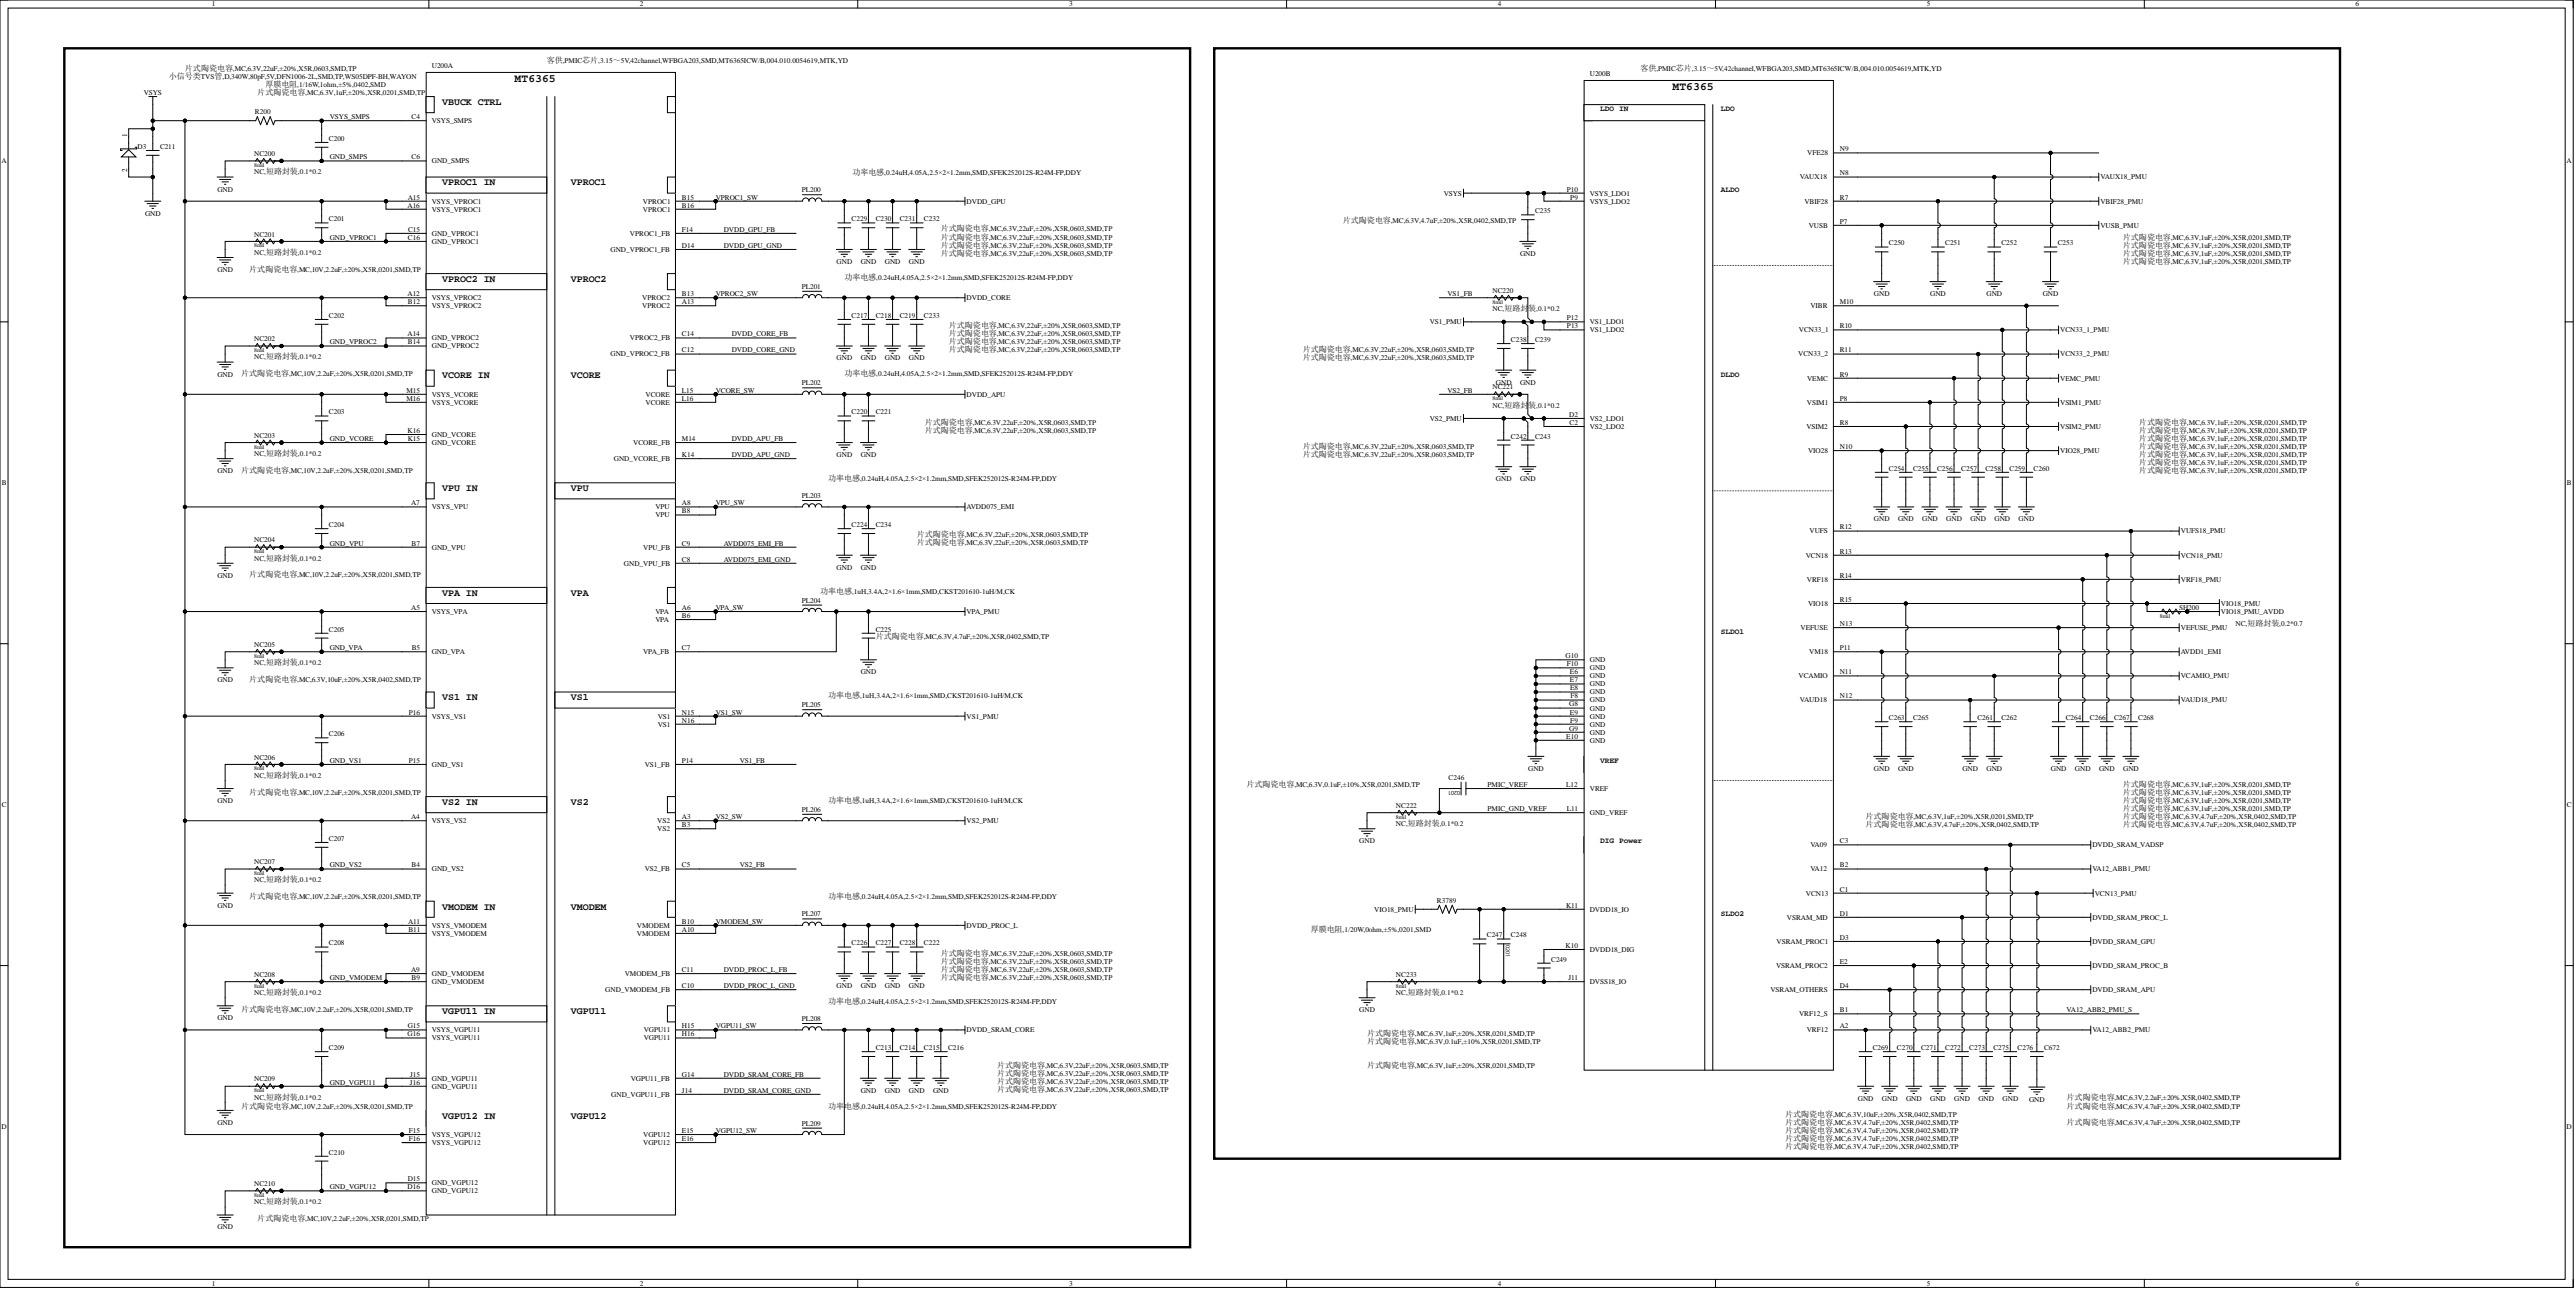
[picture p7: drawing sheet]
<svg xmlns="http://www.w3.org/2000/svg" width="812mm" height="406mm" viewBox="0 0 812 406" stroke-linecap="round" stroke-linejoin="round" font-family="sans-serif">
<defs><g id="words">
<g font-size="3.6">
<text x="162.4" y="25.8">MT6365</text>
<text x="527.7" y="28.4">MT6365</text>
</g>
<g font-size="3.1">
<text x="139.5" y="33.1">VBUCK CTRL</text>
<text x="139.5" y="58.4">VPROC1 IN</text>
<text x="180.1" y="58.4">VPROC1</text>
<text x="139.5" y="88.9">VPROC2 IN</text>
<text x="180.1" y="88.9">VPROC2</text>
<text x="139.5" y="119.3">VCORE IN</text>
<text x="180.1" y="119.3">VCORE</text>
<text x="139.5" y="154.8">VPU IN</text>
<text x="180.1" y="154.8">VPU</text>
<text x="139.5" y="187.8">VPA IN</text>
<text x="180.1" y="187.8">VPA</text>
<text x="139.5" y="220.8">VS1 IN</text>
<text x="180.1" y="220.8">VS1</text>
<text x="139.5" y="253.8">VS2 IN</text>
<text x="180.1" y="253.8">VS2</text>
<text x="139.5" y="286.8">VMODEM IN</text>
<text x="180.1" y="286.8">VMODEM</text>
<text x="139.5" y="319.7">VGPU11 IN</text>
<text x="180.1" y="319.7">VGPU11</text>
<text x="139.5" y="352.7">VGPU12 IN</text>
<text x="180.1" y="352.7">VGPU12</text>
</g>
<g font-size="2.5">
<text x="58.4" y="22.2">片式陶瓷电容,MC,6.3V,22uF,±20%,X5R,0603,SMD,TP</text>
<text x="172.5" y="19.7">客供,PMIC芯片,3.15～5V,42channel,WFBGA203,SMD,MT6365ICW/B,004.010.0054619,MTK,YD</text>
<text x="517.6" y="22.2">客供,PMIC芯片,3.15～5V,42channel,WFBGA203,SMD,MT6365ICW/B,004.010.0054619,MTK,YD</text>
<text x="53.3" y="24.8">小信号类TVS管,D,340W,80pF,5V,DFN1006-2L,SMD,TP,WS05DPF-BH,WAYON</text>
<text x="81.2" y="29.9">片式陶瓷电容,MC,6.3V,1uF,±20%,X5R,0201,SMD,TP</text>
<text x="83.7" y="27.3">厚膜电阻,1/16W,1ohm,±5%,0402,SMD</text>
<text x="504.9" y="35.1">LDO IN</text>
<text x="542.9" y="35.1">LDO</text>
<text x="268.9" y="55.2">功率电感,0.24uH,4.05A,2.5×2×1.2mm,SMD,SFEK252012S-R24M-FP,DDY</text>
<text x="542.9" y="60.4">ALDO</text>
<text x="423.7" y="70.4">片式陶瓷电容,MC,6.3V,4.7uF,±20%,X5R,0402,SMD,TP</text>
<text x="296.8" y="73">片式陶瓷电容,MC,6.3V,22uF,±20%,X5R,0603,SMD,TP</text>
<text x="296.8" y="75.5">片式陶瓷电容,MC,6.3V,22uF,±20%,X5R,0603,SMD,TP</text>
<text x="669.8" y="75.5">片式陶瓷电容,MC,6.3V,1uF,±20%,X5R,0201,SMD,TP</text>
<text x="296.8" y="78.1">片式陶瓷电容,MC,6.3V,22uF,±20%,X5R,0603,SMD,TP</text>
<text x="296.8" y="80.6">片式陶瓷电容,MC,6.3V,22uF,±20%,X5R,0603,SMD,TP</text>
<text x="669.8" y="78.1">片式陶瓷电容,MC,6.3V,1uF,±20%,X5R,0201,SMD,TP</text>
<text x="669.8" y="80.6">片式陶瓷电容,MC,6.3V,1uF,±20%,X5R,0201,SMD,TP</text>
<text x="669.8" y="83.1">片式陶瓷电容,MC,6.3V,1uF,±20%,X5R,0201,SMD,TP</text>
<text x="78.7" y="85.7">片式陶瓷电容,MC,10V,2.2uF,±20%,X5R,0201,SMD,TP</text>
<text x="266.4" y="88.2">功率电感,0.24uH,4.05A,2.5×2×1.2mm,SMD,SFEK252012S-R24M-FP,DDY</text>
<text x="482.2" y="98.1">装,0.1*0.2</text>
<text x="299.4" y="103.4">片式陶瓷电容,MC,6.3V,22uF,±20%,X5R,0603,SMD,TP</text>
<text x="299.4" y="106">片式陶瓷电容,MC,6.3V,22uF,±20%,X5R,0603,SMD,TP</text>
<text x="299.4" y="111">片式陶瓷电容,MC,6.3V,22uF,±20%,X5R,0603,SMD,TP</text>
<text x="299.4" y="108.5">片式陶瓷电容,MC,6.3V,22uF,±20%,X5R,0603,SMD,TP</text>
<text x="411" y="111">片式陶瓷电容,MC,6.3V,22uF,±20%,X5R,0603,SMD,TP</text>
<text x="411" y="113.6">片式陶瓷电容,MC,6.3V,22uF,±20%,X5R,0603,SMD,TP</text>
<text x="76.1" y="118.6">片式陶瓷电容,MC,10V,2.2uF,±20%,X5R,0201,SMD,TP</text>
<text x="266.4" y="118.6">功率电感,0.24uH,4.05A,2.5×2×1.2mm,SMD,SFEK252012S-R24M-FP,DDY</text>
<text x="542.9" y="118.8">DLDO</text>
<text x="482.2" y="128.5">装,0.1*0.2</text>
<text x="291.8" y="133.9">片式陶瓷电容,MC,6.3V,22uF,±20%,X5R,0603,SMD,TP</text>
<text x="291.8" y="136.4">片式陶瓷电容,MC,6.3V,22uF,±20%,X5R,0603,SMD,TP</text>
<text x="674.9" y="133.9">片式陶瓷电容,MC,6.3V,1uF,±20%,X5R,0201,SMD,TP</text>
<text x="674.9" y="136.4">片式陶瓷电容,MC,6.3V,1uF,±20%,X5R,0201,SMD,TP</text>
<text x="411" y="141.5">片式陶瓷电容,MC,6.3V,22uF,±20%,X5R,0603,SMD,TP</text>
<text x="674.9" y="138.9">片式陶瓷电容,MC,6.3V,1uF,±20%,X5R,0201,SMD,TP</text>
<text x="674.9" y="141.5">片式陶瓷电容,MC,6.3V,1uF,±20%,X5R,0201,SMD,TP</text>
<text x="76.1" y="149.1">片式陶瓷电容,MC,10V,2.2uF,±20%,X5R,0201,SMD,TP</text>
<text x="411" y="144">片式陶瓷电容,MC,6.3V,22uF,±20%,X5R,0603,SMD,TP</text>
<text x="674.9" y="144">片式陶瓷电容,MC,6.3V,1uF,±20%,X5R,0201,SMD,TP</text>
<text x="674.9" y="146.6">片式陶瓷电容,MC,6.3V,1uF,±20%,X5R,0201,SMD,TP</text>
<text x="674.9" y="149.1">片式陶瓷电容,MC,6.3V,1uF,±20%,X5R,0201,SMD,TP</text>
<text x="261.3" y="151.6">功率电感,0.24uH,4.05A,2.5×2×1.2mm,SMD,SFEK252012S-R24M-FP,DDY</text>
<text x="289.2" y="171.9">片式陶瓷电容,MC,6.3V,22uF,±20%,X5R,0603,SMD,TP</text>
<text x="289.2" y="169.4">片式陶瓷电容,MC,6.3V,22uF,±20%,X5R,0603,SMD,TP</text>
<text x="78.7" y="182.1">片式陶瓷电容,MC,10V,2.2uF,±20%,X5R,0201,SMD,TP</text>
<text x="258.8" y="187.1">功率电感,1uH,3.4A,2×1.6×1mm,SMD,CKST201610-1uH/M,CK</text>
<text x="276.3" y="201.6">片式陶瓷电容,MC,6.3V,4.7uF,±20%,X5R,0402,SMD,TP</text>
<text x="542.9" y="200">SLDO1</text>
<text x="78.7" y="215">片式陶瓷电容,MC,6.3V,10uF,±20%,X5R,0402,SMD,TP</text>
<text x="261.3" y="220.1">功率电感,1uH,3.4A,2×1.6×1mm,SMD,CKST201610-1uH/M,CK</text>
<text x="504.9" y="240.5">VREF</text>
<text x="78.7" y="250.6">片式陶瓷电容,MC,10V,2.2uF,±20%,X5R,0201,SMD,TP</text>
<text x="393.3" y="248">片式陶瓷电容,MC,6.3V,0.1uF,±10%,X5R,0201,SMD,TP</text>
<text x="669.8" y="248">片式陶瓷电容,MC,6.3V,1uF,±20%,X5R,0201,SMD,TP</text>
<text x="669.8" y="250.6">片式陶瓷电容,MC,6.3V,1uF,±20%,X5R,0201,SMD,TP</text>
<text x="261.3" y="253.1">功率电感,1uH,3.4A,2×1.6×1mm,SMD,CKST201610-1uH/M,CK</text>
<text x="669.8" y="253.1">片式陶瓷电容,MC,6.3V,1uF,±20%,X5R,0201,SMD,TP</text>
<text x="669.8" y="255.6">片式陶瓷电容,MC,6.3V,1uF,±20%,X5R,0201,SMD,TP</text>
<text x="588.6" y="258.2">片式陶瓷电容,MC,6.3V,1uF,±20%,X5R,0201,SMD,TP</text>
<text x="588.6" y="260.7">片式陶瓷电容,MC,6.3V,4.7uF,±20%,X5R,0402,SMD,TP</text>
<text x="669.8" y="258.2">片式陶瓷电容,MC,6.3V,4.7uF,±20%,X5R,0402,SMD,TP</text>
<text x="669.8" y="260.7">片式陶瓷电容,MC,6.3V,4.7uF,±20%,X5R,0402,SMD,TP</text>
<text x="504.9" y="265.9">DIG Power</text>
<text x="78.7" y="283.5">片式陶瓷电容,MC,10V,2.2uF,±20%,X5R,0201,SMD,TP</text>
<text x="261.3" y="283.5">功率电感,0.24uH,4.05A,2.5×2×1.2mm,SMD,SFEK252012S-R24M-FP,DDY</text>
<text x="413.6" y="293.7">厚膜电阻,1/20W,0ohm,±5%,0201,SMD</text>
<text x="542.9" y="288.7">SLDO2</text>
<text x="296.8" y="301.3">片式陶瓷电容,MC,6.3V,22uF,±20%,X5R,0603,SMD,TP</text>
<text x="296.8" y="303.8">片式陶瓷电容,MC,6.3V,22uF,±20%,X5R,0603,SMD,TP</text>
<text x="296.8" y="306.4">片式陶瓷电容,MC,6.3V,22uF,±20%,X5R,0603,SMD,TP</text>
<text x="296.8" y="308.9">片式陶瓷电容,MC,6.3V,22uF,±20%,X5R,0603,SMD,TP</text>
<text x="261.3" y="316.5">功率电感,0.24uH,4.05A,2.5×2×1.2mm,SMD,SFEK252012S-R24M-FP,DDY</text>
<text x="76.1" y="319.1">片式陶瓷电容,MC,10V,2.2uF,±20%,X5R,0201,SMD,TP</text>
<text x="431.3" y="329.2">片式陶瓷电容,MC,6.3V,0.1uF,±10%,X5R,0201,SMD,TP</text>
<text x="431.3" y="326.7">片式陶瓷电容,MC,6.3V,1uF,±20%,X5R,0201,SMD,TP</text>
<text x="314.6" y="339.4">片式陶瓷电容,MC,6.3V,22uF,±20%,X5R,0603,SMD,TP</text>
<text x="314.6" y="336.8">片式陶瓷电容,MC,6.3V,22uF,±20%,X5R,0603,SMD,TP</text>
<text x="314.6" y="341.9">片式陶瓷电容,MC,6.3V,22uF,±20%,X5R,0603,SMD,TP</text>
<text x="431.3" y="336.8">片式陶瓷电容,MC,6.3V,1uF,±20%,X5R,0201,SMD,TP</text>
<text x="314.6" y="344.4">片式陶瓷电容,MC,6.3V,22uF,±20%,X5R,0603,SMD,TP</text>
<text x="652" y="347">片式陶瓷电容,MC,6.3V,2.2uF,±20%,X5R,0402,SMD,TP</text>
<text x="76.1" y="349.5">片式陶瓷电容,MC,10V,2.2uF,±20%,X5R,0201,SMD,TP</text>
<text x="261.3" y="349.5">功率电感,0.24uH,4.05A,2.5×2×1.2mm,SMD,SFEK252012S-R24M-FP,DDY</text>
<text x="563.2" y="352">片式陶瓷电容,MC,6.3V,10uF,±20%,X5R,0402,SMD,TP</text>
<text x="652" y="349.5">片式陶瓷电容,MC,6.3V,4.7uF,±20%,X5R,0402,SMD,TP</text>
<text x="563.2" y="354.6">片式陶瓷电容,MC,6.3V,4.7uF,±20%,X5R,0402,SMD,TP</text>
<text x="563.2" y="357.1">片式陶瓷电容,MC,6.3V,4.7uF,±20%,X5R,0402,SMD,TP</text>
<text x="563.2" y="359.6">片式陶瓷电容,MC,6.3V,4.7uF,±20%,X5R,0402,SMD,TP</text>
<text x="652" y="354.6">片式陶瓷电容,MC,6.3V,4.7uF,±20%,X5R,0402,SMD,TP</text>
<text x="563.2" y="362.2">片式陶瓷电容,MC,6.3V,4.7uF,±20%,X5R,0402,SMD,TP</text>
<text x="81.2" y="385">片式陶瓷电容,MC,10V,2.2uF,±20%,X5R,0201,SMD,TP</text>
</g>
<g font-size="2.3">
<text x="66.8" y="2">1</text>
<text x="201.9" y="2">2</text>
<text x="337.3" y="2">3</text>
<text x="472.5" y="2">4</text>
<text x="607.9" y="2">5</text>
<text x="743.2" y="2">6</text>
<text x="136.2" y="21.3">U200A</text>
<text x="501.6" y="23.9">U200B</text>
<text x="45.3" y="29.9">VSYS</text>
<text x="80.4" y="36">R200</text>
<text x="104" y="37.6">VSYS_SMPS</text>
<text x="129.9" y="37.6">C4</text>
<text x="136.2" y="38.8">VSYS_SMPS</text>
<text x="40.1" y="43.1" transform="rotate(-90 40.1 43.1)">1</text>
<text x="43.4" y="46.9">D3</text>
<text x="50.5" y="46.9">C211</text>
<text x="103.8" y="44.4">C200</text>
<text x="580.5" y="47.7">N9</text>
<text x=".5" y="51.5">A</text>
<text x="80.2" y="49.2">NC200</text>
<text x="104" y="50.2">GND_SMPS</text>
<text x="129.9" y="50.2">C6</text>
<text x="136.2" y="51.5">GND_SMPS</text>
<text x="570.2" y="49">VFE28</text>
<text x="809.8" y="51.5">A</text>
<text x="40.1" y="54.3" transform="rotate(-90 40.1 54.3)">2</text>
<text x="80.2" y="55">NC,短路封装,0.1*0.2</text>
<text x="567.9" y="56.6">VAUX18</text>
<text x="580.5" y="55.3">N8</text>
<text x="662.7" y="56.6">VAUX18_PMU</text>
<text x="68.6" y="60.4">GND</text>
<text x="128.6" y="65.5">A16</text>
<text x="128.6" y="62.9">A15</text>
<text x="136.2" y="64.2">VSYS_VPROC1</text>
<text x="202.8" y="64.2">VPROC1</text>
<text x="215.1" y="62.9">B15</text>
<text x="215.1" y="65.5">B16</text>
<text x="225.8" y="62.9">VPROC1_SW</text>
<text x="253" y="60.6">PL200</text>
<text x="305" y="64.2">DVDD_GPU</text>
<text x="455.5" y="61.7">VSYS</text>
<text x="494.3" y="60.4">P10</text>
<text x="495.5" y="62.9">P9</text>
<text x="501.6" y="61.7">VSYS_LDO1</text>
<text x="501.6" y="64.2">VSYS_LDO2</text>
<text x="569.3" y="64.2">VBIF28</text>
<text x="580.5" y="62.9">R7</text>
<text x="662.7" y="64.2">VBIF28_PMU</text>
<text x="45.8" y="68">GND</text>
<text x="103.8" y="69.8">C201</text>
<text x="136.2" y="66.7">VSYS_VPROC1</text>
<text x="202.8" y="66.7">VPROC1</text>
<text x="268.7" y="69.8">C229</text>
<text x="276.3" y="69.8">C230</text>
<text x="283.9" y="69.8">C231</text>
<text x="291.5" y="69.8">C232</text>
<text x="484.3" y="67.2">C235</text>
<text x="570.7" y="71.8">VUSB</text>
<text x="580.5" y="70.5">P7</text>
<text x="662.7" y="71.8">VUSB_PMU</text>
<text x="80.2" y="74.6">NC201</text>
<text x="104" y="75.6">GND_VPROC1</text>
<text x="128.7" y="75.6">C16</text>
<text x="128.8" y="73.1">C15</text>
<text x="136.2" y="74.3">GND_VPROC1</text>
<text x="136.2" y="76.9">GND_VPROC1</text>
<text x="198.7" y="74.3">VPROC1_FB</text>
<text x="215.1" y="73.1">F14</text>
<text x="228.3" y="73.1">DVDD_GPU_FB</text>
<text x="596" y="77.4">C250</text>
<text x="613.7" y="77.4">C251</text>
<text x="631.5" y="77.4">C252</text>
<text x="649.3" y="77.4">C253</text>
<text x="80.2" y="80.3">NC,短路封装,0.1*0.2</text>
<text x="192.6" y="79.4">GND_VPROC1_FB</text>
<text x="215.1" y="78.1">D14</text>
<text x="228.3" y="78.1">DVDD_GPU_GND</text>
<text x="263.9" y="83.2">GND</text>
<text x="271.6" y="83.2">GND</text>
<text x="279.2" y="83.2">GND</text>
<text x="286.8" y="83.2">GND</text>
<text x="479.6" y="80.7">GND</text>
<text x="68.6" y="85.8">GND</text>
<text x="128.6" y="93.4">A12</text>
<text x="128.7" y="95.9">B12</text>
<text x="136.2" y="94.6">VSYS_VPROC2</text>
<text x="202.6" y="94.6">VPROC2</text>
<text x="215.1" y="95.9">A13</text>
<text x="215.1" y="93.4">B13</text>
<text x="225.8" y="93.4">VPROC2_SW</text>
<text x="253" y="91.1">PL201</text>
<text x="305" y="94.6">DVDD_CORE</text>
<text x="456.7" y="93.4">VS1_FB</text>
<text x="470.9" y="92.3">NC220</text>
<text x="580.5" y="95.9">M10</text>
<text x="591.2" y="93.4">GND</text>
<text x="609" y="93.4">GND</text>
<text x="626.8" y="93.4">GND</text>
<text x="644.5" y="93.4">GND</text>
<text x="103.8" y="100.2">C202</text>
<text x="136.2" y="97.2">VSYS_VPROC2</text>
<text x="202.6" y="97.2">VPROC2</text>
<text x="268.7" y="100.2">C217</text>
<text x="276.3" y="100.2">C218</text>
<text x="283.9" y="100.2">C219</text>
<text x="291.5" y="100.2">C233</text>
<text x="470.9" y="98.1">NC,短路封</text>
<text x="494.3" y="101">P12</text>
<text x="571.2" y="97.2">VIBR</text>
<text x="80.2" y="107.6">NC202</text>
<text x="128.6" y="106">A14</text>
<text x="136.2" y="107.3">GND_VPROC2</text>
<text x="198.7" y="107.3">VPROC2_FB</text>
<text x="215.1" y="106">C14</text>
<text x="230.9" y="106">DVDD_CORE_FB</text>
<text x="451.1" y="102.2">VS1_PMU</text>
<text x="476.7" y="107.8">C238</text>
<text x="484.3" y="107.8">C239</text>
<text x="494.4" y="103.5">P13</text>
<text x="501.6" y="102.2">VS1_LDO1</text>
<text x="501.6" y="104.8">VS1_LDO2</text>
<text x="567.6" y="104.8">VCN33_1</text>
<text x="580.5" y="103.5">R10</text>
<text x="650" y="104.8">VCN33_1_PMU</text>
<text x="80.2" y="113.3">NC,短路封装,0.1*0.2</text>
<text x="104" y="108.6">GND_VPROC2</text>
<text x="128.7" y="108.6">B14</text>
<text x="136.2" y="109.9">GND_VPROC2</text>
<text x="192.6" y="112.4">GND_VPROC2_FB</text>
<text x="215.1" y="111.1">C12</text>
<text x="230.9" y="111.1">DVDD_CORE_GND</text>
<text x="263.9" y="113.7">GND</text>
<text x="271.6" y="113.7">GND</text>
<text x="279.2" y="113.7">GND</text>
<text x="286.8" y="113.7">GND</text>
<text x="567.3" y="112.4">VCN33_2</text>
<text x="580.5" y="111.1">R11</text>
<text x="650" y="112.4">VCN33_2_PMU</text>
<text x="68.6" y="118.7">GND</text>
<text x="580.5" y="118.7">R9</text>
<text x="128.3" y="123.8">M15</text>
<text x="136.2" y="125.1">VSYS_VCORE</text>
<text x="203.6" y="125.1">VCORE</text>
<text x="215.1" y="123.8">L15</text>
<text x="225.8" y="123.8">VCORE_SW</text>
<text x="253" y="121.5">PL202</text>
<text x="305" y="125.1">DVDD_APU</text>
<text x="456.7" y="123.8">VS2_FB</text>
<text x="470.9" y="122.8">NC221</text>
<text x="472" y="121.3">GND</text>
<text x="479.6" y="121.3">GND</text>
<text x="570.1" y="120">VEMC</text>
<text x="650" y="120">VEMC_PMU</text>
<text x="103.8" y="130.7">C203</text>
<text x="128.2" y="126.3">M16</text>
<text x="136.2" y="127.6">VSYS_VCORE</text>
<text x="203.6" y="127.6">VCORE</text>
<text x="215.1" y="126.3">L16</text>
<text x="268.7" y="130.7">C220</text>
<text x="276.3" y="130.7">C221</text>
<text x="470.9" y="128.5">NC,短路封</text>
<text x="495.1" y="131.4">D2</text>
<text x="570.1" y="127.6">VSIM1</text>
<text x="580.5" y="126.3">P8</text>
<text x="650" y="127.6">VSIM1_PMU</text>
<text x="128.6" y="136.5">K16</text>
<text x="136.2" y="137.8">GND_VCORE</text>
<text x="451.1" y="132.7">VS2_PMU</text>
<text x="495.2" y="134">C2</text>
<text x="501.6" y="132.7">VS2_LDO1</text>
<text x="501.6" y="135.2">VS2_LDO2</text>
<text x="569.9" y="135.2">VSIM2</text>
<text x="580.5" y="134">R8</text>
<text x="650" y="135.2">VSIM2_PMU</text>
<text x="80.2" y="138">NC203</text>
<text x="80.2" y="143.8">NC,短路封装,0.1*0.2</text>
<text x="104" y="139">GND_VCORE</text>
<text x="128.6" y="139">K15</text>
<text x="136.2" y="140.3">GND_VCORE</text>
<text x="199.8" y="140.3">VCORE_FB</text>
<text x="215.1" y="139">M14</text>
<text x="230.9" y="139">DVDD_APU_FB</text>
<text x="476.7" y="138.3">C242</text>
<text x="484.3" y="138.3">C243</text>
<text x="570.5" y="142.8">VIO28</text>
<text x="580.5" y="141.6">N10</text>
<text x="650" y="142.8">VIO28_PMU</text>
<text x="68.6" y="149.2">GND</text>
<text x="193.7" y="145.4">GND_VCORE_FB</text>
<text x="215.1" y="144.1">K14</text>
<text x="230.9" y="144.1">DVDD_APU_GND</text>
<text x="263.9" y="144.1">GND</text>
<text x="271.6" y="144.1">GND</text>
<text x="596" y="148.4">C254</text>
<text x="603.6" y="148.4">C255</text>
<text x="611.2" y="148.4">C256</text>
<text x="618.8" y="148.4">C257</text>
<text x="626.4" y="148.4">C258</text>
<text x="634" y="148.4">C259</text>
<text x="641.6" y="148.4">C260</text>
<text x=".5" y="153">B</text>
<text x="472" y="151.7">GND</text>
<text x="479.6" y="151.7">GND</text>
<text x="809.9" y="153">B</text>
<text x="129.7" y="159.3">A7</text>
<text x="136.2" y="160.6">VSYS_VPU</text>
<text x="206.8" y="160.6">VPU</text>
<text x="215.1" y="159.3">A8</text>
<text x="215.1" y="161.9">B8</text>
<text x="225.8" y="159.3">VPU_SW</text>
<text x="253" y="157">PL203</text>
<text x="305" y="160.6">AVDD075_EMI</text>
<text x="103.8" y="166.2">C204</text>
<text x="206.8" y="163.1">VPU</text>
<text x="268.7" y="166.2">C224</text>
<text x="276.3" y="166.2">C234</text>
<text x="580.5" y="166.9">R12</text>
<text x="591.2" y="164.4">GND</text>
<text x="598.8" y="164.4">GND</text>
<text x="606.5" y="164.4">GND</text>
<text x="614.1" y="164.4">GND</text>
<text x="621.7" y="164.4">GND</text>
<text x="629.3" y="164.4">GND</text>
<text x="636.9" y="164.4">GND</text>
<text x="80.2" y="171">NC204</text>
<text x="104" y="172">GND_VPU</text>
<text x="129.9" y="172">B7</text>
<text x="136.2" y="173.3">GND_VPU</text>
<text x="202.9" y="173.3">VPU_FB</text>
<text x="215.1" y="172">C9</text>
<text x="228.3" y="172">AVDD075_EMI_FB</text>
<text x="570.9" y="168.2">VUFS</text>
<text x="688.1" y="168.2">VUFS18_PMU</text>
<text x="80.2" y="176.7">NC,短路封装,0.1*0.2</text>
<text x="196.8" y="178.3">GND_VPU_FB</text>
<text x="215.1" y="177.1">C8</text>
<text x="228.3" y="177.1">AVDD075_EMI_GND</text>
<text x="263.9" y="179.6">GND</text>
<text x="271.6" y="179.6">GND</text>
<text x="569.7" y="175.8">VCN18</text>
<text x="580.5" y="174.5">R13</text>
<text x="688.1" y="175.8">VCN18_PMU</text>
<text x="68.6" y="182.2">GND</text>
<text x="570.1" y="183.4">VRF18</text>
<text x="580.5" y="182.2">R14</text>
<text x="688.1" y="183.4">VRF18_PMU</text>
<text x="253" y="190">PL204</text>
<text x="570.5" y="191">VIO18</text>
<text x="580.5" y="189.8">R15</text>
<text x="700.8" y="191">VIO18_PMU</text>
<text x="129.8" y="192.3">A5</text>
<text x="136.2" y="193.6">VSYS_VPA</text>
<text x="206.8" y="193.6">VPA</text>
<text x="206.8" y="196.1">VPA</text>
<text x="215.1" y="192.3">A6</text>
<text x="215.1" y="194.8">B6</text>
<text x="225.8" y="192.3">VPA_SW</text>
<text x="305" y="193.6">VPA_PMU</text>
<text x="580.5" y="197.4">N13</text>
<text x="687.6" y="192.3">SH200</text>
<text x="700.8" y="193.6">VIO18_PMU_AVDD</text>
<text x="705.3" y="197.3">NC,短路封装,0.2*0.7</text>
<text x="80.2" y="204">NC205</text>
<text x="103.8" y="199.2">C205</text>
<text x="276.3" y="199.2">C225</text>
<text x="568.1" y="198.6">VEFUSE</text>
<text x="688.1" y="198.6">VEFUSE_PMU</text>
<text x="80.2" y="209.7">NC,短路封装,0.1*0.2</text>
<text x="104" y="205">GND_VPA</text>
<text x="129.9" y="205">B5</text>
<text x="136.2" y="206.3">GND_VPA</text>
<text x="202.9" y="206.3">VPA_FB</text>
<text x="215.1" y="205">C7</text>
<text x="493.9" y="207.5">G10</text>
<text x="501.6" y="208.8">GND</text>
<text x="570.9" y="206.3">VM18</text>
<text x="580.5" y="205">P11</text>
<text x="688.1" y="206.3">AVDD1_EMI</text>
<text x="68.6" y="215.1">GND</text>
<text x="271.6" y="212.6">GND</text>
<text x="494.3" y="210.1">F10</text>
<text x="495.3" y="212.6">E6</text>
<text x="495.3" y="215.1">E7</text>
<text x="501.6" y="213.9">GND</text>
<text x="501.6" y="211.3">GND</text>
<text x="567.5" y="213.9">VCAMIO</text>
<text x="580.5" y="212.6">N11</text>
<text x="688.1" y="213.9">VCAMIO_PMU</text>
<text x="495.4" y="217.7">E8</text>
<text x="495.5" y="220.2">F8</text>
<text x="501.6" y="216.4">GND</text>
<text x="501.6" y="218.9">GND</text>
<text x="501.6" y="221.5">GND</text>
<text x="567.9" y="221.5">VAUD18</text>
<text x="580.5" y="220.2">N12</text>
<text x="688.1" y="221.5">VAUD18_PMU</text>
<text x="129" y="225.3">P16</text>
<text x="136.2" y="226.5">VSYS_VS1</text>
<text x="207.5" y="226.5">VS1</text>
<text x="215.1" y="225.3">N15</text>
<text x="215.1" y="227.8">N16</text>
<text x="225.8" y="225.3">VS1_SW</text>
<text x="253" y="223">PL205</text>
<text x="305" y="226.5">VS1_PMU</text>
<text x="495.1" y="222.7">G8</text>
<text x="495.3" y="225.3">E9</text>
<text x="495.5" y="227.8">F9</text>
<text x="501.6" y="224">GND</text>
<text x="501.6" y="226.5">GND</text>
<text x="596" y="227.1">C263</text>
<text x="603.6" y="227.1">C265</text>
<text x="623.9" y="227.1">C261</text>
<text x="631.5" y="227.1">C262</text>
<text x="651.8" y="227.1">C264</text>
<text x="659.4" y="227.1">C266</text>
<text x="667" y="227.1">C267</text>
<text x="674.6" y="227.1">C268</text>
<text x="103.8" y="232.1">C206</text>
<text x="207.5" y="229.1">VS1</text>
<text x="494.2" y="232.9">E10</text>
<text x="495.1" y="230.4">G9</text>
<text x="501.6" y="229.1">GND</text>
<text x="501.6" y="231.6">GND</text>
<text x="80.2" y="239.5">NC206</text>
<text x="501.6" y="234.2">GND</text>
<text x="80.2" y="245.2">NC,短路封装,0.1*0.2</text>
<text x="104" y="240.5">GND_VS1</text>
<text x="129" y="240.5">P15</text>
<text x="136.2" y="241.8">GND_VS1</text>
<text x="203.4" y="241.8">VS1_FB</text>
<text x="215.1" y="240.5">P14</text>
<text x="233.4" y="240.5">VS1_FB</text>
<text x="457.1" y="245.8">C246</text>
<text x="482.1" y="243">GND</text>
<text x="591.2" y="243">GND</text>
<text x="598.8" y="243">GND</text>
<text x="619.1" y="243">GND</text>
<text x="626.8" y="243">GND</text>
<text x="647.1" y="243">GND</text>
<text x="654.7" y="243">GND</text>
<text x="662.3" y="243">GND</text>
<text x="669.9" y="243">GND</text>
<text x="469.4" y="248.1">PMIC_VREF</text>
<text x="494.2" y="248.1">L12</text>
<text x="501.6" y="249.4">VREF</text>
<text x=".5" y="254.5">C</text>
<text x="68.6" y="253.2">GND</text>
<text x="253" y="256">PL206</text>
<text x="440.4" y="254.7">NC222</text>
<text x="469.4" y="255.7">PMIC_GND_VREF</text>
<text x="494.4" y="255.7">L11</text>
<text x="501.6" y="257">GND_VREF</text>
<text x="809.9" y="254.5">C</text>
<text x="129.7" y="258.3">A4</text>
<text x="136.2" y="259.5">VSYS_VS2</text>
<text x="207.4" y="259.5">VS2</text>
<text x="207.4" y="262.1">VS2</text>
<text x="215.1" y="258.3">A3</text>
<text x="215.1" y="260.8">B3</text>
<text x="225.8" y="258.3">VS2_SW</text>
<text x="305" y="259.5">VS2_PMU</text>
<text x="440.4" y="260.5">NC,短路封装,0.1*0.2</text>
<text x="103.8" y="265.1">C207</text>
<text x="428.9" y="265.9">GND</text>
<text x="571.2" y="267.1">VA09</text>
<text x="580.5" y="265.9">C3</text>
<text x="660.2" y="267.1">DVDD_SRAM_VADSP</text>
<text x="80.2" y="272.5">NC207</text>
<text x="104" y="273.5">GND_VS2</text>
<text x="129.9" y="273.5">B4</text>
<text x="136.2" y="274.7">GND_VS2</text>
<text x="203.4" y="274.7">VS2_FB</text>
<text x="215.1" y="273.5">C5</text>
<text x="233.4" y="273.5">VS2_FB</text>
<text x="571.2" y="274.7">VA12</text>
<text x="580.5" y="273.5">B2</text>
<text x="660.2" y="274.7">VA12_ABB1_PMU</text>
<text x="80.2" y="278.2">NC,短路封装,0.1*0.2</text>
<text x="580.5" y="281.1">C1</text>
<text x="68.6" y="286.2">GND</text>
<text x="433.6" y="287.4">VIO18_PMU</text>
<text x="453.4" y="284.6">R3789</text>
<text x="494.1" y="286.2">K11</text>
<text x="501.6" y="287.4">DVDD18_IO</text>
<text x="569.8" y="282.4">VCN13</text>
<text x="660.9" y="282.4">VCN13_PMU</text>
<text x="128.8" y="291.2">A11</text>
<text x="128.9" y="293.8">B11</text>
<text x="136.2" y="292.5">VSYS_VMODEM</text>
<text x="200.9" y="292.5">VMODEM</text>
<text x="215.1" y="293.8">A10</text>
<text x="215.1" y="291.2">B10</text>
<text x="225.8" y="291.2">VMODEM_SW</text>
<text x="253" y="289">PL207</text>
<text x="305" y="292.5">DVDD_PROC_L</text>
<text x="563.8" y="290">VSRAM_MD</text>
<text x="580.5" y="288.7">D1</text>
<text x="660.2" y="290">DVDD_SRAM_PROC_L</text>
<text x="103.8" y="298.1">C208</text>
<text x="136.2" y="295">VSYS_VMODEM</text>
<text x="200.9" y="295">VMODEM</text>
<text x="268.7" y="298.1">C226</text>
<text x="276.3" y="298.1">C227</text>
<text x="283.9" y="298.1">C228</text>
<text x="291.5" y="298.1">C222</text>
<text x="469.1" y="295.6">C247</text>
<text x="476.7" y="295.6">C248</text>
<text x="493.9" y="298.8">K10</text>
<text x="560.5" y="297.6">VSRAM_PROC1</text>
<text x="580.5" y="296.3">D3</text>
<text x="660.2" y="297.6">DVDD_SRAM_GPU</text>
<text x="489.4" y="303.2">C249</text>
<text x="501.6" y="300.1">DVDD18_DIG</text>
<text x="560.4" y="305.2">VSRAM_PROC2</text>
<text x="580.5" y="303.9">E2</text>
<text x="660.2" y="305.2">DVDD_SRAM_PROC_B</text>
<text x="80.2" y="308">NC208</text>
<text x="104" y="309">GND_VMODEM</text>
<text x="129.7" y="306.5">A9</text>
<text x="129.9" y="309">B9</text>
<text x="136.2" y="307.7">GND_VMODEM</text>
<text x="136.2" y="310.3">GND_VMODEM</text>
<text x="197.1" y="307.7">VMODEM_FB</text>
<text x="215.1" y="311.5">C10</text>
<text x="215.1" y="306.5">C11</text>
<text x="228.3" y="306.5">DVDD_PROC_L_FB</text>
<text x="228.3" y="311.5">DVDD_PROC_L_GND</text>
<text x="263.9" y="311.5">GND</text>
<text x="271.6" y="311.5">GND</text>
<text x="279.2" y="311.5">GND</text>
<text x="286.8" y="311.5">GND</text>
<text x="440.4" y="308">NC233</text>
<text x="494.9" y="309">J11</text>
<text x="501.6" y="310.3">DVSS18_IO</text>
<text x="580.5" y="311.5">D4</text>
<text x="80.2" y="313.7">NC,短路封装,0.1*0.2</text>
<text x="191" y="312.8">GND_VMODEM_FB</text>
<text x="440.4" y="313.7">NC,短路封装,0.1*0.2</text>
<text x="558.6" y="312.8">VSRAM_OTHERS</text>
<text x="660.2" y="312.8">DVDD_SRAM_APU</text>
<text x="68.6" y="321.7">GND</text>
<text x="253" y="321.9">PL208</text>
<text x="428.9" y="319.1">GND</text>
<text x="567.6" y="320.4">VRF12_S</text>
<text x="580.5" y="319.1">B1</text>
<text x="652" y="319.1">VA12_ABB2_PMU_S</text>
<text x="128.6" y="326.8">G16</text>
<text x="128.6" y="324.2">G15</text>
<text x="136.2" y="325.5">VSYS_VGPU11</text>
<text x="136.2" y="328">VSYS_VGPU11</text>
<text x="203.1" y="325.5">VGPU11</text>
<text x="203.1" y="328">VGPU11</text>
<text x="215.1" y="324.2">H15</text>
<text x="215.1" y="326.8">H16</text>
<text x="225.8" y="324.2">VGPU11_SW</text>
<text x="305" y="325.5">DVDD_SRAM_CORE</text>
<text x="570.1" y="325.5">VRF12</text>
<text x="580.5" y="324.2">A2</text>
<text x="660.2" y="325.5">VA12_ABB2_PMU</text>
<text x="103.8" y="331.1">C209</text>
<text x="276.3" y="331.1">C213</text>
<text x="283.9" y="331.1">C214</text>
<text x="291.5" y="331.1">C215</text>
<text x="299.1" y="331.1">C216</text>
<text x="590.9" y="331.1">C269</text>
<text x="598.5" y="331.1">C270</text>
<text x="606.1" y="331.1">C271</text>
<text x="613.7" y="331.1">C272</text>
<text x="621.3" y="331.1">C273</text>
<text x="629" y="331.1">C275</text>
<text x="636.6" y="331.1">C276</text>
<text x="644.9" y="331.1">C672</text>
<text x="80.2" y="341">NC209</text>
<text x="104" y="342">GND_VGPU11</text>
<text x="129.4" y="342">J16</text>
<text x="129.4" y="339.4">J15</text>
<text x="136.2" y="340.7">GND_VGPU11</text>
<text x="199" y="340.7">VGPU11_FB</text>
<text x="215.1" y="339.4">G14</text>
<text x="228.3" y="339.4">DVDD_SRAM_CORE_FB</text>
<text x="80.2" y="346.7">NC,短路封装,0.1*0.2</text>
<text x="136.2" y="343.2">GND_VGPU11</text>
<text x="192.9" y="345.8">GND_VGPU11_FB</text>
<text x="215.1" y="344.5">J14</text>
<text x="228.3" y="344.5">DVDD_SRAM_CORE_GND</text>
<text x="271.6" y="344.5">GND</text>
<text x="279.2" y="344.5">GND</text>
<text x="286.8" y="344.5">GND</text>
<text x="294.4" y="344.5">GND</text>
<text x="586.2" y="347">GND</text>
<text x="593.8" y="347">GND</text>
<text x="601.4" y="347">GND</text>
<text x="609" y="347">GND</text>
<text x="616.6" y="347">GND</text>
<text x="624.2" y="347">GND</text>
<text x="631.8" y="347">GND</text>
<text x="640.2" y="347.3">GND</text>
<text x=".5" y="355.9">D</text>
<text x="68.6" y="354.7">GND</text>
<text x="129" y="359.7">F16</text>
<text x="129" y="357.2">F15</text>
<text x="136.2" y="358.5">VSYS_VGPU12</text>
<text x="202.9" y="358.5">VGPU12</text>
<text x="215.1" y="357.2">E15</text>
<text x="215.1" y="359.7">E16</text>
<text x="225.8" y="357.2">VGPU12_SW</text>
<text x="253" y="354.9">PL209</text>
<text x="809.8" y="355.9">D</text>
<text x="103.8" y="364">C210</text>
<text x="136.2" y="361">VSYS_VGPU12</text>
<text x="202.9" y="361">VGPU12</text>
<text x="80.2" y="373.9">NC210</text>
<text x="104" y="375">GND_VGPU12</text>
<text x="128.6" y="375">D16</text>
<text x="128.6" y="372.4">D15</text>
<text x="136.2" y="373.7">GND_VGPU12</text>
<text x="136.2" y="376.2">GND_VGPU12</text>
<text x="80.2" y="379.7">NC,短路封装,0.1*0.2</text>
<text x="68.6" y="387.6">GND</text>
<text x="66.8" y="405.4">1</text>
<text x="201.9" y="405.4">2</text>
<text x="337.3" y="405.4">3</text>
<text x="472.5" y="405.4">4</text>
<text x="607.9" y="405.4">5</text>
<text x="743.2" y="405.4">6</text>
</g>
<g font-size="1.8">
<text x="80.2" y="52.6">8mil</text>
<text x="80.2" y="78">8mil</text>
<text x="470.9" y="95.8">8mil</text>
<text x="80.2" y="111">8mil</text>
<text x="470.9" y="126.2">8mil</text>
<text x="80.2" y="141.4">8mil</text>
<text x="80.2" y="174.4">8mil</text>
<text x="681.5" y="194.7">8mil</text>
<text x="80.2" y="207.4">8mil</text>
<text x="80.2" y="242.9">8mil</text>
<text x="460.7" y="249.3" transform="rotate(-180 460.7 249.3)">0201</text>
<text x="440.4" y="258.1">8mil</text>
<text x="80.2" y="275.9">8mil</text>
<text x="475.1" y="297.8" transform="rotate(90 475.1 297.8)">0201</text>
<text x="80.2" y="311.4">8mil</text>
<text x="440.4" y="311.4">8mil</text>
<text x="80.2" y="344.4">8mil</text>
<text x="80.2" y="377.4">8mil</text>
</g>
</g></defs>
<g fill="none" stroke="#000" stroke-width=".32">
<path d="M0 0h811.9v405.9h-811.9zM0 0h2.5M2.5 2.5h806.8v400.9h-806.8zM135.3 0v2.5M270.6 0v2.5M405.9 0v2.5M541.3 0v2.5M676.6 0v2.5M809.3 0h2.6v2.5M46.9 30.4h2.6M48.2 38.1h32.5l.5-1.3 1 2.5 1-2.5 1 2.5 1-2.5 1.1 2.5 .5-1.2h40.1M48.2 30.4v17"/>
<path d="M58.4 38.1v319.6h104M101.5 38.1v6.8M40.6 43.1v2.1M40.6 51.3v2M42.6 46.4h.5v.5h-5v.5h.5M46.2 49h4M46.2 47.4h4M48.2 49v14.4M68.5 55.8h5.1M69.3 56.6h3.5M70 57.3h2.1M70.8 58.1h.5"/>
<path d="M80.7 50.7l.5-.7 1 1.5 1-1.5 1 1.5 1-1.5 1.1 1.5 .5-.8M86.3 50.7h40.6M88.8 50.7h-17.8v5.1M99.5 44.9h4M99.5 46.4h4M101.5 46.4v4.3M461.8 59.6v2.6M586.1 55.8h76.1M586.1 48.2h76.1M629.2 55.8v6.9a.76 .76 0 0 1 .8 .7 .76 .76 0 0 1-.8 .8v6.1a.76 .76 0 0 1 .8 .7 .76 .76 0 0 1-.8 .8v6.1M647 48.2v6.9a.76 .76 0 0 1 .7 .7 .76 .76 0 0 1-.7 .8v6.1a.76 .76 0 0 1 .7 .7 .76 .76 0 0 1-.7 .8v6.1a.76 .76 0 0 1 .7 .7 .76 .76 0 0 1-.7 .8v6.1M662.2 54.5v2.6"/>
<path d="M45.7 63.4h5M46.4 64.2h3.6M47.2 65h2M48 65.7h.5M58.4 63.4h68.5M80.7 76.1l.5-.7 1 1.5 1-1.5 1 1.5 1-1.5 1.1 1.5 .5-.8M86.3 76.1h40.6M88.8 76.1h-17.8v5.1M99.5 70.3h4M99.5 71.8h4M101.5 63.4v6.9M101.5 71.8v4.3"/>
<path d="M121.8 63.4v2.6h5.1M126.9 73.6h-5.1v2.5M220.7 78.6h30.5M225.8 63.4v2.6h-5.1M251.2 63.4h2a1.01 1.01 0 0 1 1-1 1.01 1.01 0 0 1 1 1 1.01 1.01 0 0 1 1.1-1 1.01 1.01 0 0 1 1 1 1.01 1.01 0 0 1 1-1 1.01 1.01 0 0 1 1 1h45.2M253.2 61.4h6.1M263.9 78.6h5M264.4 70.3h4M264.4 71.8h4M264.6 79.4h3.6M266.4 63.4v6.9M266.4 71.8v6.8"/>
<path d="M271.5 78.6h5M272 70.3h4M272 71.8h4M272.2 79.4h3.6M274 63.4v6.9M274 71.8v6.8M279.1 78.6h5.1M279.6 70.3h4.1M279.6 71.8h4.1M279.8 79.4h3.6M281.6 63.4v6.9M281.6 71.8v6.8"/>
<path d="M286.7 78.6h5.1M287.2 70.3h4.1M287.2 71.8h4.1M287.5 79.4h3.5M289.2 63.4v6.9M289.2 71.8v6.8M304.5 62.2v2.5M461.8 60.9h25.3M479.5 76.1h5.1M480 69.3h4.1M480 67.7h4.1M480.3 76.9h3.5"/>
<path d="M481 77.6h2.1M481.8 78.4h.5M482.1 60.9v6.8M482.1 69.3v6.8M487.1 60.9v2.5h5.1M487.1 60.9h5.1M586.1 71h76.1M586.1 63.4h76.1M591.7 79.4h4M591.7 77.9h4M593.7 71v6.9M593.7 79.4v9.4"/>
<path d="M609.4 79.4h4.1M609.4 77.9h4.1M611.4 63.4v6.9a.76 .76 0 0 1 .8 .7 .76 .76 0 0 1-.8 .8v6.1M611.4 79.4v9.4M627.2 79.4h4M627.2 77.9h4M629.2 79.4v9.4M644.9 79.4h4.1M644.9 77.9h4.1M647 79.4v9.4M662.2 62.2v2.5M662.2 69.8v2.5"/>
<path d="M58.4 93.9h68.5M68.5 81.2h5.1M69.3 81.9h3.5M70 82.7h2.1M70.8 83.5h.5M101.5 93.9v6.8M121.8 93.9v2.5h5.1M225.8 93.9v2.5h-5.1M251.2 93.9h2a1.01 1.01 0 0 1 1-1 1.01 1.01 0 0 1 1 1 1.01 1.01 0 0 1 1.1-1 1.01 1.01 0 0 1 1 1 1.01 1.01 0 0 1 1-1 1.01 1.01 0 0 1 1 1h45.2M253.2 91.8h6.1M265.4 80.2h2M266.1 80.9h.6"/>
<path d="M266.4 93.9v6.8M273 80.2h2M273.8 80.9h.5M274 93.9v6.8M280.6 80.2h2M281.4 80.9h.5M281.6 93.9v6.8M288.2 80.2h2M289 80.9h.5M289.2 93.9v6.8M304.5 92.6v2.5M454.1 93.9h25.4"/>
<path d="M471.4 93.9l.5-.8 1 1.5 1-1.5 1.1 1.5 1-1.5 1 1.5 .5-.7M477 93.9h5.1v6.3l1.2 1.3M586.1 96.4h63.4M591.2 88.8h5M591.9 89.6h3.6M592.7 90.3h2M593.4 91.1h.5M608.9 88.8h5.1M609.7 89.6h3.5M610.4 90.3h2.1M611.2 91.1h.5M626.7 88.8h5"/>
<path d="M627.4 89.6h3.6M628.2 90.3h2M629 91.1h.5M639.4 96.4v6.9a.76 .76 0 0 1 .7 .7 .76 .76 0 0 1-.7 .8v6.1a.76 .76 0 0 1 .7 .7 .76 .76 0 0 1-.7 .8v6.1a.76 .76 0 0 1 .7 .7 .76 .76 0 0 1-.7 .8v6.1a.76 .76 0 0 1 .7 .7 .76 .76 0 0 1-.7 .8v6.1a.76 .76 0 0 1 .7 .8 .76 .76 0 0 1-.7 .7v6.1a.76 .76 0 0 1 .7 .8 .76 .76 0 0 1-.7 .7v6.1M644.4 88.8h5.1M645.2 89.6h3.5M646 90.3h2M646.7 91.1h.5M0 101.5h2.5M68.5 114.2h5.1M69.3 114.9h3.5M70 115.7h2.1"/>
<path d="M70.8 116.4h.5M80.7 109.1l.5-.8 1 1.6 1-1.6 1 1.6 1-1.6 1.1 1.6 .5-.8M86.3 109.1h40.6M88.8 109.1h-17.8v5.1M99.5 100.7h4M99.5 102.2h4M101.5 102.2v6.9M126.9 106.6h-5.1v2.5M220.7 111.6h30.5M263.9 109.1h5M264.4 100.7h4M264.4 102.2h4"/>
<path d="M264.6 109.9h3.6M265.4 110.6h2M266.1 111.4h.6M266.4 102.2v6.9M271.5 109.1h5M272 100.7h4M272 102.2h4M272.2 109.9h3.6M273 110.6h2M273.8 111.4h.5M274 102.2v6.9M279.1 109.1h5.1"/>
<path d="M279.6 100.7h4.1M279.6 102.2h4.1M279.8 109.9h3.6M280.6 110.6h2M281.4 111.4h.5M281.6 102.2v6.9M286.7 109.1h5.1M287.2 100.7h4.1M287.2 102.2h4.1M287.5 109.9h3.5M288.2 110.6h2M289 111.4h.5"/>
<path d="M289.2 102.2v6.9M461.8 101.5h25.3v2.5h5.1M461.8 100.2v2.5M471.9 116.7h5.1M472.4 109.9h4.1M472.4 108.3h4.1M472.7 117.5h3.5M473.4 118.2h2.1M474.2 119h.5M474.4 101.5v6.8M474.4 109.9v6.8M479.5 116.7h5.1"/>
<path d="M480 109.9h4.1M480 108.3h4.1M480.3 117.5h3.5M480.8 101.5l1.3 1.2v5.6M481 118.2h2.1M481.8 119h.5M482.1 109.9v6.8M487.1 101.5h5.1M586.1 119.2h63.4M586.1 111.6h63.4M586.1 104h63.4M616.5 119.2v6.9a.76 .76 0 0 1 .8 .7 .76 .76 0 0 1-.8 .8v6.1a.76 .76 0 0 1 .8 .8 .76 .76 0 0 1-.8 .7v6.1a.76 .76 0 0 1 .8 .8 .76 .76 0 0 1-.8 .7v6.1"/>
<path d="M624.1 111.6v6.9a.76 .76 0 0 1 .8 .7 .76 .76 0 0 1-.8 .8v6.1a.76 .76 0 0 1 .8 .7 .76 .76 0 0 1-.8 .8v6.1a.76 .76 0 0 1 .8 .8 .76 .76 0 0 1-.8 .7v6.1a.76 .76 0 0 1 .8 .8 .76 .76 0 0 1-.8 .7v6.1M631.7 104v6.9a.76 .76 0 0 1 .8 .7 .76 .76 0 0 1-.8 .8v6.1a.76 .76 0 0 1 .8 .7 .76 .76 0 0 1-.8 .8v6.1a.76 .76 0 0 1 .8 .7 .76 .76 0 0 1-.8 .8v6.1a.76 .76 0 0 1 .8 .8 .76 .76 0 0 1-.8 .7v6.1a.76 .76 0 0 1 .8 .8 .76 .76 0 0 1-.8 .7v6.1M649.5 102.7v2.6M649.5 110.4v2.5M649.5 118v2.5M809.3 101.5h2.6M58.4 124.3h68.5M80.7 139.5l.5-.7 1 1.5 1-1.5 1 1.5 1-1.5 1.1 1.5 .5-.8M86.3 139.5h40.6M88.8 139.5h-17.8v5.1M99.5 131.2h4M99.5 132.7h4"/>
<path d="M101.5 124.3v6.9M101.5 132.7v6.8M121.8 124.3v2.5h5.1M126.9 137h-5.1v2.5M220.7 139.5h30.5M225.8 124.3v2.5h-5.1M251.2 124.3h2a1.01 1.01 0 0 1 1-1 1.01 1.01 0 0 1 1 1 1.01 1.01 0 0 1 1.1-1 1.01 1.01 0 0 1 1 1 1.01 1.01 0 0 1 1-1 1.01 1.01 0 0 1 1 1h45.2M253.2 122.3h6.1M263.9 139.5h5M264.4 131.2h4M264.4 132.7h4M266.4 124.3v6.9"/>
<path d="M266.4 132.7v6.8M271.5 139.5h5M272 131.2h4M272 132.7h4M274 124.3v6.9M274 132.7v6.8M304.5 123v2.6M454.1 124.3h25.4M461.8 131.9h25.3v2.6h5.1M461.8 130.7v2.5M471.4 124.3l.5-.7 1 1.5 1-1.5 1.1 1.5 1-1.5 1 1.5 .5-.8M472.4 138.8h4.1"/>
<path d="M474.4 131.9v6.9M477 124.3h5.1v6.4l1.2 1.2M480 138.8h4.1M480.8 131.9l1.3 1.3v5.6M487.1 131.9h5.1M586.1 134.5h63.4M586.1 126.8h63.4M601.3 134.5v6.8a.76 .76 0 0 1 .8 .8 .76 .76 0 0 1-.8 .7v6.1M608.9 126.8v6.9a.76 .76 0 0 1 .8 .8 .76 .76 0 0 1-.8 .7v6.1a.76 .76 0 0 1 .8 .8 .76 .76 0 0 1-.8 .7v6.1M649.5 125.6v2.5M649.5 133.2v2.5M58.4 159.8h68.5"/>
<path d="M68.5 144.6h5.1M69.3 145.4h3.5M70 146.1h2.1M70.8 146.9h.5M101.5 159.8v6.9M220.7 159.8h32.5a1.01 1.01 0 0 1 1-1 1.01 1.01 0 0 1 1 1 1.01 1.01 0 0 1 1.1-1 1.01 1.01 0 0 1 1 1 1.01 1.01 0 0 1 1-1 1.01 1.01 0 0 1 1 1h45.2M220.7 144.6h30.5M225.8 159.8v2.6h-5.1M253.2 157.8h6.1M264.6 140.3h3.6M265.4 141.1h2M266.1 141.8h.6"/>
<path d="M266.4 159.8v6.9M272.2 140.3h3.6M273 141.1h2M273.8 141.8h.5M274 159.8v6.9M304.5 158.6v2.5M471.9 147.1h5.1M472.4 140.3h4.1M472.7 147.9h3.5M473.4 148.7h2.1M474.2 149.4h.5M474.4 140.3v6.8"/>
<path d="M479.5 147.1h5.1M480 140.3h4.1M480.3 147.9h3.5M481 148.7h2.1M481.8 149.4h.5M482.1 140.3v6.8M586.1 142.1h63.4M591.2 159.8h5M591.7 148.9h4M591.7 150.4h4M593.7 142.1v6.8M593.7 150.4v9.4"/>
<path d="M598.8 159.8h5M599.3 148.9h4M599.3 150.4h4M601.3 150.4v9.4M606.4 159.8h5M606.9 148.9h4M606.9 150.4h4M608.9 150.4v9.4M614 159.8h5.1M614.5 148.9h4.1M614.5 150.4h4.1M616.5 150.4v9.4"/>
<path d="M621.6 159.8h5.1M622.1 148.9h4.1M622.1 150.4h4.1M624.1 150.4v9.4M629.2 159.8h5.1M629.7 148.9h4.1M629.7 150.4h4.1M631.7 150.4v9.4M636.8 159.8h5.1M637.3 148.9h4.1M637.3 150.4h4.1M639.4 150.4v9.4"/>
<path d="M649.5 140.8v2.5M68.5 177.6h5.1M69.3 178.3h3.5M70 179.1h2.1M70.8 179.9h.5M80.7 172.5l.5-.7 1 1.5 1-1.5 1 1.5 1-1.5 1.1 1.5 .5-.8M86.3 172.5h40.6M88.8 172.5h-17.8v5.1M99.5 166.7h4M99.5 168.2h4M101.5 168.2v4.3M220.7 177.6h30.5"/>
<path d="M220.7 172.5h30.5M263.9 175.1h5M264.4 166.7h4M264.4 168.2h4M264.6 175.8h3.6M265.4 176.6h2M266.1 177.3h.6M266.4 168.2v6.9M271.5 175.1h5M272 166.7h4M272 168.2h4M272.2 175.8h3.6"/>
<path d="M273 176.6h2M273.8 177.3h.5M274 168.2v6.9M586.1 175.1h101.5M586.1 167.4h101.5M591.9 160.6h3.6M592.7 161.4h2M593.4 162.1h.5M599.5 160.6h3.6M600.3 161.4h2M601 162.1h.6M607.1 160.6h3.6"/>
<path d="M607.9 161.4h2M608.7 162.1h.5M614.7 160.6h3.6M615.5 161.4h2M616.3 162.1h.5M622.4 160.6h3.5M623.1 161.4h2M623.9 162.1h.5M630 160.6h3.5M630.7 161.4h2.1M631.5 162.1h.5M637.6 160.6h3.5"/>
<path d="M638.3 161.4h2.1M639.1 162.1h.5M664.7 175.1v6.8a.76 .76 0 0 1 .8 .8 .76 .76 0 0 1-.8 .7v6.1a.76 .76 0 0 1 .8 .8 .76 .76 0 0 1-.8 .7v6.1a.76 .76 0 0 1 .8 .8 .76 .76 0 0 1-.8 .7v6.1a.76 .76 0 0 1 .8 .8 .76 .76 0 0 1-.8 .8v6a.76 .76 0 0 1 .8 .8 .76 .76 0 0 1-.8 .8v6.1a.76 .76 0 0 1 .8 .7 .76 .76 0 0 1-.8 .8v6.1M672.3 167.4v6.9a.76 .76 0 0 1 .8 .7 .76 .76 0 0 1-.8 .8v6.1a.76 .76 0 0 1 .8 .8 .76 .76 0 0 1-.8 .7v6.1a.76 .76 0 0 1 .8 .8 .76 .76 0 0 1-.8 .7v6.1a.76 .76 0 0 1 .8 .8 .76 .76 0 0 1-.8 .7v6.1a.76 .76 0 0 1 .8 .8 .76 .76 0 0 1-.8 .8v6a.76 .76 0 0 1 .8 .8 .76 .76 0 0 1-.8 .8v6.1a.76 .76 0 0 1 .8 .7 .76 .76 0 0 1-.8 .8v6.1M687.6 166.2v2.5M687.6 173.8v2.5M58.4 192.8h68.5M99.5 199.7h4M101.5 192.8v6.9M220.7 192.8h32.5a1.01 1.01 0 0 1 1-1 1.01 1.01 0 0 1 1 1 1.01 1.01 0 0 1 1.1-1 1.01 1.01 0 0 1 1 1 1.01 1.01 0 0 1 1-1 1.01 1.01 0 0 1 1 1h14.7v6.9M225.8 192.8v2.5h-5.1M253.2 190.8h6.1"/>
<path d="M263.9 192.8v12.7h-43.2M272 199.7h4M274 192.8h30.5M304.5 191.5v2.6M586.1 197.9h101.5M586.1 190.3h114.1M586.1 182.7h101.5M601.3 190.3v6.8a.76 .76 0 0 1 .8 .8 .76 .76 0 0 1-.8 .7v6.1a.76 .76 0 0 1 .8 .8 .76 .76 0 0 1-.8 .8v6a.76 .76 0 0 1 .8 .8 .76 .76 0 0 1-.8 .8v6.1a.76 .76 0 0 1 .8 .7 .76 .76 0 0 1-.8 .8v6.1M649.5 197.9v6.8a.76 .76 0 0 1 .8 .8 .76 .76 0 0 1-.8 .8v6a.76 .76 0 0 1 .8 .8 .76 .76 0 0 1-.8 .8v6.1a.76 .76 0 0 1 .8 .7 .76 .76 0 0 1-.8 .8v6.1M657.1 182.7v6.8a.76 .76 0 0 1 .8 .8 .76 .76 0 0 1-.8 .7v6.1a.76 .76 0 0 1 .8 .8 .76 .76 0 0 1-.8 .7v6.1a.76 .76 0 0 1 .8 .8 .76 .76 0 0 1-.8 .8v6a.76 .76 0 0 1 .8 .8 .76 .76 0 0 1-.8 .8v6.1a.76 .76 0 0 1 .8 .7 .76 .76 0 0 1-.8 .8v6.1M677.4 190.3v2.5h12.7M682 192.8l.5-.8 1 1.6 1-1.6 1 1.6 1-1.6 1.1 1.6 .5-.8"/>
<path d="M687.6 192.8h12.6M687.6 181.4v2.5M687.6 196.6v2.6M700.2 189v5.1M0 203h2.5M68.5 210.6h5.1M69.3 211.3h3.5M70 212.1h2.1M70.8 212.8h.5M80.7 205.5l.5-.8 1 1.6 1-1.6 1 1.6 1-1.6 1.1 1.6 .5-.8M86.3 205.5h40.6M88.8 205.5h-17.8v5.1"/>
<path d="M99.5 201.2h4M101.5 201.2v4.3M271.5 208h5M272 201.2h4M272.2 208.8h3.6M273 209.6h2M273.8 210.3h.5M274 201.2v6.8M484.6 210.6h7.6M484.6 213.1h7.6M484.6 218.2h7.6M484.6 215.6h7.6"/>
<path d="M492.2 208h-7.6v30.5M586.1 213.1h101.5M586.1 205.5h101.5M593.7 205.5v6.8a.76 .76 0 0 1 .7 .8 .76 .76 0 0 1-.7 .8v6.1a.76 .76 0 0 1 .7 .7 .76 .76 0 0 1-.7 .8v6.1M629.2 213.1v6.9a.76 .76 0 0 1 .8 .7 .76 .76 0 0 1-.8 .8v6.1M687.6 204.2v2.6M687.6 211.8v2.6M687.6 219.4v2.6M809.3 203h2.6M58.4 225.8h68.5M99.5 232.6h4M99.5 234.2h4"/>
<path d="M101.5 225.8v6.8M101.5 234.2v6.8M220.7 225.8h32.5a1.01 1.01 0 0 1 1-1 1.01 1.01 0 0 1 1 1 1.01 1.01 0 0 1 1.1-1 1.01 1.01 0 0 1 1 1 1.01 1.01 0 0 1 1-1 1.01 1.01 0 0 1 1 1h45.2M225.8 225.8v2.5h-5.1M253.2 223.8h6.1M304.5 224.5v2.6M482.1 238.5h5M482.8 239.2h3.6M483.6 240h2M484.6 225.8h7.6M484.6 220.7h7.6M484.6 233.4h7.6"/>
<path d="M484.6 230.9h7.6M484.6 228.3h7.6M484.6 223.3h7.6M586.1 220.7h101.5M591.2 238.5h5M591.7 227.6h4M591.7 229.1h4M591.9 239.2h3.6M592.7 240h2M593.7 229.1v9.4M598.8 238.5h5M599.3 227.6h4"/>
<path d="M599.3 229.1h4M599.5 239.2h3.6M600.3 240h2M601.3 229.1v9.4M619.1 238.5h5M619.6 227.6h4M619.6 229.1h4M619.8 239.2h3.6M620.6 240h2M621.6 220.7v6.9M621.6 229.1v9.4M626.7 238.5h5"/>
<path d="M627.2 227.6h4M627.2 229.1h4M627.4 239.2h3.6M628.2 240h2M629.2 229.1v9.4M647 238.5h5M647.5 227.6h4M647.5 229.1h4M647.7 239.2h3.6M648.5 240h2M649.5 229.1v9.4M654.6 238.5h5.1"/>
<path d="M655.1 227.6h4M655.1 229.1h4M655.3 239.2h3.6M656.1 240h2M657.1 229.1v9.4M662.2 238.5h5.1M662.7 227.6h4.1M662.7 229.1h4.1M663 239.2h3.5M663.7 240h2M664.7 229.1v9.4M669.8 238.5h5.1"/>
<path d="M670.3 227.6h4.1M670.3 229.1h4.1M670.6 239.2h3.5M671.3 240h2.1M672.3 229.1v9.4M58.4 258.8h68.5M68.5 248.6h5.1M69.3 249.4h3.5M70 250.1h2.1M70.8 250.9h.5M80.7 241l.5-.8 1 1.6 1-1.6 1 1.6 1-1.6 1.1 1.6 .5-.8M86.3 241h40.6"/>
<path d="M88.8 241h-17.8v7.6M101.5 258.8v6.8M220.7 258.8h32.5a1.01 1.01 0 0 1 1-1 1.01 1.01 0 0 1 1 1 1.01 1.01 0 0 1 1.1-1 1.01 1.01 0 0 1 1 1 1.01 1.01 0 0 1 1-1 1.01 1.01 0 0 1 1 1h45.2M220.7 241h30.5M225.8 258.8v2.5h-5.1M253.2 256.7h6.1M304.5 257.5v2.5M441 256.2l.5-.7 1 1.5 1-1.5 1 1.5 1-1.5 1 1.5 .5-.8M461 248.6h-6.9v7.6M461 246.6v4M462.5 248.6h29.7M462.5 246.6v4"/>
<path d="M484.3 240.8h.5M492.2 256.2h-60.9v5.1M593.4 240.8h.5M601 240.8h.6M621.3 240.8h.6M629 240.8h.5M649.3 240.8h.5M656.9 240.8h.5M664.5 240.8h.5M672.1 240.8h.5M80.7 274l.5-.8 1 1.5 1-1.5 1 1.5 1-1.5 1.1 1.5 .5-.7M86.3 274h40.6"/>
<path d="M88.8 274h-17.8v7.6M99.5 265.6h4M99.5 267.1h4M101.5 267.1v6.9M220.7 274h30.5M428.8 261.3h5M429.5 262.1h3.6M430.3 262.8h2M431.1 263.6h.5M586.1 274h73.6M586.1 266.4h73.6M626.7 274v6.8a.76 .76 0 0 1 .7 .8 .76 .76 0 0 1-.7 .8v6a.76 .76 0 0 1 .7 .8 .76 .76 0 0 1-.7 .8v6.1a.76 .76 0 0 1 .7 .7 .76 .76 0 0 1-.7 .8v6.1a.76 .76 0 0 1 .7 .7 .76 .76 0 0 1-.7 .8v6.1a.76 .76 0 0 1 .7 .7 .76 .76 0 0 1-.7 .8v6.1a.76 .76 0 0 1 .7 .8 .76 .76 0 0 1-.7 .7v3.6a.76 .76 0 0 1 .7 .7 .76 .76 0 0 1-.7 .8v6.1"/>
<path d="M634.3 266.4v6.8a.76 .76 0 0 1 .7 .8 .76 .76 0 0 1-.7 .7v6.1a.76 .76 0 0 1 .7 .8 .76 .76 0 0 1-.7 .8v6a.76 .76 0 0 1 .7 .8 .76 .76 0 0 1-.7 .8v6.1a.76 .76 0 0 1 .7 .7 .76 .76 0 0 1-.7 .8v6.1a.76 .76 0 0 1 .7 .7 .76 .76 0 0 1-.7 .8v6.1a.76 .76 0 0 1 .7 .7 .76 .76 0 0 1-.7 .8v6.1a.76 .76 0 0 1 .7 .8 .76 .76 0 0 1-.7 .7v3.6a.76 .76 0 0 1 .7 .7 .76 .76 0 0 1-.7 .8v6.1M659.7 265.1v2.5M659.7 272.7v2.6M58.4 291.7h68.5M68.5 281.6h5.1M69.3 282.4h3.5M70 283.1h2.1M70.8 283.9h.5M99.5 298.6h4M101.5 291.7v6.9M121.8 291.7v2.6h5.1M225.8 291.7v2.6h-5.1"/>
<path d="M251.2 291.7h2a1.01 1.01 0 0 1 1-1 1.01 1.01 0 0 1 1 1 1.01 1.01 0 0 1 1.1-1 1.01 1.01 0 0 1 1 1 1.01 1.01 0 0 1 1-1 1.01 1.01 0 0 1 1 1h45.2M253.2 289.7h6.1M264.4 298.6h4M266.4 291.7v6.9M272 298.6h4M274 291.7v6.9M279.6 298.6h4.1M281.6 291.7v6.9M287.2 298.6h4.1M289.2 291.7v6.9M304.5 290.5v2.5M586.1 296.8h73.6"/>
<path d="M586.1 289.2h73.6M586.1 281.6h74.3M611.4 296.8v6.9a.76 .76 0 0 1 .8 .7 .76 .76 0 0 1-.8 .8v6.1a.76 .76 0 0 1 .8 .7 .76 .76 0 0 1-.8 .8v6.1a.76 .76 0 0 1 .8 .8 .76 .76 0 0 1-.8 .7v3.6a.76 .76 0 0 1 .8 .7 .76 .76 0 0 1-.8 .8v6.1M619.1 289.2v6.9a.76 .76 0 0 1 .7 .7 .76 .76 0 0 1-.7 .8v6.1a.76 .76 0 0 1 .7 .7 .76 .76 0 0 1-.7 .8v6.1a.76 .76 0 0 1 .7 .7 .76 .76 0 0 1-.7 .8v6.1a.76 .76 0 0 1 .7 .8 .76 .76 0 0 1-.7 .7v3.6a.76 .76 0 0 1 .7 .7 .76 .76 0 0 1-.7 .8v6.1M642.7 281.6v6.8a.76 .76 0 0 1 .7 .8 .76 .76 0 0 1-.7 .8v6.1a.76 .76 0 0 1 .7 .7 .76 .76 0 0 1-.7 .8v6.1a.76 .76 0 0 1 .7 .7 .76 .76 0 0 1-.7 .8v6.1a.76 .76 0 0 1 .7 .7 .76 .76 0 0 1-.7 .8v6.1a.76 .76 0 0 1 .7 .8 .76 .76 0 0 1-.7 .7v3.6a.76 .76 0 0 1 .7 .7 .76 .76 0 0 1-.7 .8v6.1M659.7 287.9v2.6M659.7 295.6v2.5M660.4 280.3v2.6M0 304.4h2.5M68.5 317.1h5.1M69.3 317.9h3.5M70 318.6h2.1"/>
<path d="M70.8 319.4h.5M80.7 309.5l.5-.8 1 1.6 1-1.6 1 1.6 1-1.6 1.1 1.6 .5-.8M86.3 309.5h40.6M88.8 309.5h-17.8v7.6M99.5 300.1h4M101.5 300.1v9.4M126.9 307h-5.1v2.5M220.7 312h30.5M263.9 307h5M264.4 300.1h4M264.6 307.7h3.6M265.4 308.5h2"/>
<path d="M266.1 309.2h.6M266.4 300.1v6.9M271.5 307h5M272 300.1h4M272.2 307.7h3.6M273 308.5h2M273.8 309.2h.5M274 300.1v6.9M279.1 307h5.1M279.6 300.1h4.1M279.8 307.7h3.6M280.6 308.5h2"/>
<path d="M281.4 309.2h.5M281.6 300.1v6.9M286.7 307h5.1M287.2 300.1h4.1M287.5 307.7h3.5M288.2 308.5h2M289 309.2h.5M289.2 300.1v6.9M586.1 312h73.6M586.1 304.4h73.6M586.1 319.7h88.8M596.2 312v6.9a.76 .76 0 0 1 .8 .8 .76 .76 0 0 1-.8 .7v3.6a.76 .76 0 0 1 .8 .7 .76 .76 0 0 1-.8 .8v6.1"/>
<path d="M603.8 304.4v6.9a.76 .76 0 0 1 .8 .7 .76 .76 0 0 1-.8 .8v6.1a.76 .76 0 0 1 .8 .8 .76 .76 0 0 1-.8 .7v3.6a.76 .76 0 0 1 .8 .7 .76 .76 0 0 1-.8 .8v6.1M659.7 303.2v2.5M659.7 310.8v2.5M809.3 304.4h2.6M58.4 324.7h68.5M99.5 331.6h4M99.5 333.1h4M101.5 324.7v6.9M101.5 333.1v9.4M121.8 324.7v2.6h5.1M126.9 339.9h-5.1v2.6M225.8 324.7v2.6h-5.1"/>
<path d="M251.2 324.7h2a1.01 1.01 0 0 1 1-1 1.01 1.01 0 0 1 1 1 1.01 1.01 0 0 1 1.1-1 1.01 1.01 0 0 1 1 1 1.01 1.01 0 0 1 1-1 1.01 1.01 0 0 1 1 1h45.2M253.2 322.7h6.1M266.4 324.7v33h-7.1a1.01 1.01 0 0 0-1-1 1.01 1.01 0 0 0-1 1 1.01 1.01 0 0 0-1-1 1.01 1.01 0 0 0-1.1 1 1.01 1.01 0 0 0-1-1 1.01 1.01 0 0 0-1 1h-2M271.5 339.9h5M272 331.6h4M272 333.1h4M274 324.7v6.9M274 333.1v6.8M279.1 339.9h5.1M279.6 331.6h4.1M279.6 333.1h4.1M281.6 324.7v6.9"/>
<path d="M281.6 333.1v6.8M286.7 339.9h5.1M287.2 331.6h4.1M287.2 333.1h4.1M289.2 324.7v6.9M289.2 333.1v6.8M294.3 339.9h5.1M294.8 331.6h4.1M294.8 333.1h4.1M296.8 324.7v6.9M296.8 333.1v6.8M304.5 323.5v2.5"/>
<path d="M586.1 324.7h73.6M586.6 331.6h4M586.6 333.1h4M588.6 324.7v6.9M588.6 333.1v9.4M594.2 331.6h4.1M594.2 333.1h4.1M596.2 333.1v9.4M601.8 331.6h4.1M601.8 333.1h4.1M603.8 333.1v9.4M609.4 331.6h4.1"/>
<path d="M609.4 333.1h4.1M611.4 333.1v9.4M617 331.6h4.1M617 333.1h4.1M619.1 333.1v9.4M624.6 331.6h4.1M624.6 333.1h4.1M626.7 333.1v9.4M632.3 331.6h4M632.3 333.1h4M634.3 333.1v9.4M640.6 331.6h4.1"/>
<path d="M640.6 333.1h4.1M642.7 333.1v9.6M659.7 323.5v2.5M68.5 350.1h5.1M69.3 350.9h3.5M70 351.6h2.1M70.8 352.4h.5M80.7 342.5l.5-.8 1 1.5 1-1.5 1 1.5 1-1.5 1.1 1.5 .5-.7M86.3 342.5h40.6M88.8 342.5h-17.8v7.6M101.5 357.7v6.9M157.3 357.7v2.5h-30.4"/>
<path d="M220.7 345h38.1M225.8 357.7v2.5h-5.1M253.2 355.7h6.1M272.2 340.7h3.6M273 341.5h2M273.8 342.2h.5M279.8 340.7h3.6M280.6 341.5h2M281.4 342.2h.5M287.5 340.7h3.5M288.2 341.5h2M289 342.2h.5"/>
<path d="M295.1 340.7h3.5M295.8 341.5h2.1M296.6 342.2h.5M586.1 342.5h5.1M586.8 343.2h3.6M587.6 344h2M588.4 344.8h.5M593.7 342.5h5.1M594.4 343.2h3.6M595.2 344h2M596 344.8h.5M601.3 342.5h5.1"/>
<path d="M602.1 343.2h3.5M602.8 344h2.1M603.6 344.8h.5M608.9 342.5h5.1M609.7 343.2h3.5M610.4 344h2.1M611.2 344.8h.5M616.5 342.5h5.1M617.3 343.2h3.5M618 344h2.1M618.8 344.8h.5M624.1 342.5h5.1"/>
<path d="M624.9 343.2h3.5M625.7 344h2M626.4 344.8h.5M631.7 342.5h5.1M632.5 343.2h3.6M633.3 344h2M634 344.8h.5M640.1 342.7h5.1M640.9 343.5h3.5M641.6 344.3h2.1M642.4 345h.5M80.7 375.5l.5-.8 1 1.5 1-1.5 1 1.5 1-1.5 1.1 1.5 .5-.7"/>
<path d="M86.3 375.5h40.6M88.8 375.5h-17.8v7.6M99.5 364.6h4M99.5 366.1h4M101.5 366.1v9.4M126.9 372.9h-5.1v2.6M68.5 383.1h5.1M69.3 383.8h3.5M70 384.6h2.1M70.8 385.4h.5M135.3 403.4v2.5M270.6 403.4v2.5"/>
<path d="M405.9 403.4v2.5M541.3 403.4v2.5M676.6 403.4v2.5M811.9 403.4v2.5"/>
<circle cx="48.2" cy="38.1" r=".51"/>
<circle cx="58.4" cy="38.1" r=".51"/>
<circle cx="101.5" cy="38.1" r=".51"/>
<circle cx="48.2" cy="55.8" r=".51"/>
<circle cx="48.2" cy="40.6" r=".51"/>
<circle cx="88.8" cy="50.7" r=".51"/>
<circle cx="101.5" cy="50.7" r=".51"/>
<circle cx="629.2" cy="55.8" r=".51"/>
<circle cx="647" cy="48.2" r=".51"/>
<circle cx="58.4" cy="63.4" r=".51"/>
<circle cx="88.8" cy="76.1" r=".51"/>
<circle cx="101.5" cy="76.1" r=".51"/>
<circle cx="101.5" cy="63.4" r=".51"/>
<circle cx="121.8" cy="76.1" r=".51"/>
<circle cx="121.8" cy="63.4" r=".51"/>
<circle cx="225.8" cy="63.4" r=".51"/>
<circle cx="266.4" cy="63.4" r=".51"/>
<circle cx="274" cy="63.4" r=".51"/>
<circle cx="281.6" cy="63.4" r=".51"/>
<circle cx="289.2" cy="63.4" r=".51"/>
<circle cx="482.1" cy="60.9" r=".51"/>
<circle cx="487.1" cy="60.9" r=".51"/>
<circle cx="593.7" cy="71" r=".51"/>
<circle cx="611.5" cy="63.4" r=".51"/>
<circle cx="58.4" cy="93.9" r=".51"/>
<circle cx="101.5" cy="93.9" r=".51"/>
<circle cx="121.8" cy="93.9" r=".51"/>
<circle cx="225.8" cy="93.9" r=".51"/>
<circle cx="266.4" cy="93.9" r=".51"/>
<circle cx="274" cy="93.9" r=".51"/>
<circle cx="281.6" cy="93.9" r=".51"/>
<circle cx="289.2" cy="93.9" r=".51"/>
<circle cx="479.5" cy="93.9" r=".51"/>
<circle cx="639.4" cy="96.4" r=".51"/>
<circle cx="88.8" cy="109.1" r=".51"/>
<circle cx="101.5" cy="109.1" r=".51"/>
<circle cx="121.8" cy="109.1" r=".51"/>
<circle cx="474.4" cy="101.5" r=".51"/>
<circle cx="480.8" cy="101.5" r=".51"/>
<circle cx="483.3" cy="101.5" r=".51"/>
<circle cx="487.1" cy="101.5" r=".51"/>
<circle cx="616.5" cy="119.2" r=".51"/>
<circle cx="624.1" cy="111.6" r=".51"/>
<circle cx="631.7" cy="104" r=".51"/>
<circle cx="58.4" cy="124.3" r=".51"/>
<circle cx="88.8" cy="139.5" r=".51"/>
<circle cx="101.5" cy="139.5" r=".51"/>
<circle cx="101.5" cy="124.3" r=".51"/>
<circle cx="121.8" cy="139.5" r=".51"/>
<circle cx="121.8" cy="124.3" r=".51"/>
<circle cx="225.8" cy="124.3" r=".51"/>
<circle cx="266.4" cy="124.3" r=".51"/>
<circle cx="274" cy="124.3" r=".51"/>
<circle cx="474.4" cy="131.9" r=".51"/>
<circle cx="479.5" cy="124.3" r=".51"/>
<circle cx="480.8" cy="131.9" r=".51"/>
<circle cx="483.3" cy="131.9" r=".51"/>
<circle cx="487.1" cy="131.9" r=".51"/>
<circle cx="601.3" cy="134.5" r=".51"/>
<circle cx="608.9" cy="126.9" r=".51"/>
<circle cx="58.4" cy="159.8" r=".51"/>
<circle cx="101.5" cy="159.8" r=".51"/>
<circle cx="225.8" cy="159.8" r=".51"/>
<circle cx="266.4" cy="159.8" r=".51"/>
<circle cx="274" cy="159.8" r=".51"/>
<circle cx="593.7" cy="142.1" r=".51"/>
<circle cx="88.8" cy="172.5" r=".51"/>
<circle cx="101.5" cy="172.5" r=".51"/>
<circle cx="664.7" cy="175.1" r=".51"/>
<circle cx="672.3" cy="167.4" r=".51"/>
<circle cx="58.4" cy="192.8" r=".51"/>
<circle cx="101.5" cy="192.8" r=".51"/>
<circle cx="225.8" cy="192.8" r=".51"/>
<circle cx="263.9" cy="192.8" r=".51"/>
<circle cx="274" cy="192.8" r=".51"/>
<circle cx="601.3" cy="190.3" r=".51"/>
<circle cx="649.5" cy="197.9" r=".51"/>
<circle cx="657.1" cy="182.7" r=".51"/>
<circle cx="677.4" cy="190.3" r=".51"/>
<circle cx="690.1" cy="192.8" r=".51"/>
<circle cx="88.8" cy="205.5" r=".51"/>
<circle cx="101.5" cy="205.5" r=".51"/>
<circle cx="484.6" cy="210.6" r=".51"/>
<circle cx="484.6" cy="213.1" r=".51"/>
<circle cx="484.6" cy="218.2" r=".51"/>
<circle cx="484.6" cy="215.6" r=".51"/>
<circle cx="593.7" cy="205.5" r=".51"/>
<circle cx="629.2" cy="213.1" r=".51"/>
<circle cx="58.4" cy="225.8" r=".51"/>
<circle cx="101.5" cy="225.8" r=".51"/>
<circle cx="225.8" cy="225.8" r=".51"/>
<circle cx="484.6" cy="228.3" r=".51"/>
<circle cx="484.6" cy="230.9" r=".51"/>
<circle cx="484.6" cy="223.3" r=".51"/>
<circle cx="484.6" cy="225.8" r=".51"/>
<circle cx="484.6" cy="233.4" r=".51"/>
<circle cx="484.6" cy="220.7" r=".51"/>
<circle cx="621.6" cy="220.7" r=".51"/>
<circle cx="58.4" cy="258.8" r=".51"/>
<circle cx="88.8" cy="241" r=".51"/>
<circle cx="101.5" cy="241" r=".51"/>
<circle cx="101.5" cy="258.8" r=".51"/>
<circle cx="225.8" cy="258.8" r=".51"/>
<circle cx="454.1" cy="256.2" r=".51"/>
<circle cx="88.8" cy="274" r=".51"/>
<circle cx="101.5" cy="274" r=".51"/>
<circle cx="626.7" cy="274" r=".51"/>
<circle cx="634.3" cy="266.4" r=".51"/>
<circle cx="58.4" cy="291.7" r=".51"/>
<circle cx="101.5" cy="291.7" r=".51"/>
<circle cx="121.8" cy="291.7" r=".51"/>
<circle cx="225.8" cy="291.7" r=".51"/>
<circle cx="266.4" cy="291.7" r=".51"/>
<circle cx="274" cy="291.7" r=".51"/>
<circle cx="281.6" cy="291.7" r=".51"/>
<circle cx="289.2" cy="291.7" r=".51"/>
<circle cx="611.5" cy="296.8" r=".51"/>
<circle cx="619.1" cy="289.2" r=".51"/>
<circle cx="642.7" cy="281.6" r=".51"/>
<circle cx="88.8" cy="309.5" r=".51"/>
<circle cx="101.5" cy="309.5" r=".51"/>
<circle cx="121.8" cy="309.5" r=".51"/>
<circle cx="596.2" cy="312" r=".51"/>
<circle cx="603.8" cy="304.4" r=".51"/>
<circle cx="58.4" cy="324.7" r=".51"/>
<circle cx="101.5" cy="324.7" r=".51"/>
<circle cx="121.8" cy="324.7" r=".51"/>
<circle cx="225.8" cy="324.7" r=".51"/>
<circle cx="266.4" cy="324.7" r=".51"/>
<circle cx="274" cy="324.7" r=".51"/>
<circle cx="281.6" cy="324.7" r=".51"/>
<circle cx="289.2" cy="324.7" r=".51"/>
<circle cx="296.8" cy="324.7" r=".51"/>
<circle cx="588.6" cy="324.7" r=".51"/>
<circle cx="88.8" cy="342.5" r=".51"/>
<circle cx="101.5" cy="342.5" r=".51"/>
<circle cx="101.5" cy="357.7" r=".51"/>
<circle cx="121.8" cy="342.5" r=".51"/>
<circle cx="126.9" cy="357.7" r=".51"/>
<circle cx="157.3" cy="357.7" r=".51"/>
<circle cx="225.8" cy="357.7" r=".51"/>
<circle cx="88.8" cy="375.5" r=".51"/>
<circle cx="101.5" cy="375.5" r=".51"/>
<circle cx="121.8" cy="375.5" r=".51"/>
</g>
<g fill="#000">
<circle cx="48.2" cy="38.1" r=".51"/>
<circle cx="58.4" cy="38.1" r=".51"/>
<circle cx="101.5" cy="38.1" r=".51"/>
<circle cx="48.2" cy="55.8" r=".51"/>
<circle cx="48.2" cy="40.6" r=".51"/>
<circle cx="88.8" cy="50.7" r=".51"/>
<circle cx="101.5" cy="50.7" r=".51"/>
<circle cx="629.2" cy="55.8" r=".51"/>
<circle cx="647" cy="48.2" r=".51"/>
<circle cx="58.4" cy="63.4" r=".51"/>
<circle cx="88.8" cy="76.1" r=".51"/>
<circle cx="101.5" cy="76.1" r=".51"/>
<circle cx="101.5" cy="63.4" r=".51"/>
<circle cx="121.8" cy="76.1" r=".51"/>
<circle cx="121.8" cy="63.4" r=".51"/>
<circle cx="225.8" cy="63.4" r=".51"/>
<circle cx="266.4" cy="63.4" r=".51"/>
<circle cx="274" cy="63.4" r=".51"/>
<circle cx="281.6" cy="63.4" r=".51"/>
<circle cx="289.2" cy="63.4" r=".51"/>
<circle cx="482.1" cy="60.9" r=".51"/>
<circle cx="487.1" cy="60.9" r=".51"/>
<circle cx="593.7" cy="71" r=".51"/>
<circle cx="611.5" cy="63.4" r=".51"/>
<circle cx="58.4" cy="93.9" r=".51"/>
<circle cx="101.5" cy="93.9" r=".51"/>
<circle cx="121.8" cy="93.9" r=".51"/>
<circle cx="225.8" cy="93.9" r=".51"/>
<circle cx="266.4" cy="93.9" r=".51"/>
<circle cx="274" cy="93.9" r=".51"/>
<circle cx="281.6" cy="93.9" r=".51"/>
<circle cx="289.2" cy="93.9" r=".51"/>
<circle cx="479.5" cy="93.9" r=".51"/>
<circle cx="639.4" cy="96.4" r=".51"/>
<circle cx="88.8" cy="109.1" r=".51"/>
<circle cx="101.5" cy="109.1" r=".51"/>
<circle cx="121.8" cy="109.1" r=".51"/>
<circle cx="474.4" cy="101.5" r=".51"/>
<circle cx="480.8" cy="101.5" r=".51"/>
<circle cx="483.3" cy="101.5" r=".51"/>
<circle cx="487.1" cy="101.5" r=".51"/>
<circle cx="616.5" cy="119.2" r=".51"/>
<circle cx="624.1" cy="111.6" r=".51"/>
<circle cx="631.7" cy="104" r=".51"/>
<circle cx="58.4" cy="124.3" r=".51"/>
<circle cx="88.8" cy="139.5" r=".51"/>
<circle cx="101.5" cy="139.5" r=".51"/>
<circle cx="101.5" cy="124.3" r=".51"/>
<circle cx="121.8" cy="139.5" r=".51"/>
<circle cx="121.8" cy="124.3" r=".51"/>
<circle cx="225.8" cy="124.3" r=".51"/>
<circle cx="266.4" cy="124.3" r=".51"/>
<circle cx="274" cy="124.3" r=".51"/>
<circle cx="474.4" cy="131.9" r=".51"/>
<circle cx="479.5" cy="124.3" r=".51"/>
<circle cx="480.8" cy="131.9" r=".51"/>
<circle cx="483.3" cy="131.9" r=".51"/>
<circle cx="487.1" cy="131.9" r=".51"/>
<circle cx="601.3" cy="134.5" r=".51"/>
<circle cx="608.9" cy="126.9" r=".51"/>
<circle cx="58.4" cy="159.8" r=".51"/>
<circle cx="101.5" cy="159.8" r=".51"/>
<circle cx="225.8" cy="159.8" r=".51"/>
<circle cx="266.4" cy="159.8" r=".51"/>
<circle cx="274" cy="159.8" r=".51"/>
<circle cx="593.7" cy="142.1" r=".51"/>
<circle cx="88.8" cy="172.5" r=".51"/>
<circle cx="101.5" cy="172.5" r=".51"/>
<circle cx="664.7" cy="175.1" r=".51"/>
<circle cx="672.3" cy="167.4" r=".51"/>
<circle cx="58.4" cy="192.8" r=".51"/>
<circle cx="101.5" cy="192.8" r=".51"/>
<circle cx="225.8" cy="192.8" r=".51"/>
<circle cx="263.9" cy="192.8" r=".51"/>
<circle cx="274" cy="192.8" r=".51"/>
<circle cx="601.3" cy="190.3" r=".51"/>
<circle cx="649.5" cy="197.9" r=".51"/>
<circle cx="657.1" cy="182.7" r=".51"/>
<circle cx="677.4" cy="190.3" r=".51"/>
<circle cx="690.1" cy="192.8" r=".51"/>
<circle cx="88.8" cy="205.5" r=".51"/>
<circle cx="101.5" cy="205.5" r=".51"/>
<circle cx="484.6" cy="210.6" r=".51"/>
<circle cx="484.6" cy="213.1" r=".51"/>
<circle cx="484.6" cy="218.2" r=".51"/>
<circle cx="484.6" cy="215.6" r=".51"/>
<circle cx="593.7" cy="205.5" r=".51"/>
<circle cx="629.2" cy="213.1" r=".51"/>
<circle cx="58.4" cy="225.8" r=".51"/>
<circle cx="101.5" cy="225.8" r=".51"/>
<circle cx="225.8" cy="225.8" r=".51"/>
<circle cx="484.6" cy="228.3" r=".51"/>
<circle cx="484.6" cy="230.9" r=".51"/>
<circle cx="484.6" cy="223.3" r=".51"/>
<circle cx="484.6" cy="225.8" r=".51"/>
<circle cx="484.6" cy="233.4" r=".51"/>
<circle cx="484.6" cy="220.7" r=".51"/>
<circle cx="621.6" cy="220.7" r=".51"/>
<circle cx="58.4" cy="258.8" r=".51"/>
<circle cx="88.8" cy="241" r=".51"/>
<circle cx="101.5" cy="241" r=".51"/>
<circle cx="101.5" cy="258.8" r=".51"/>
<circle cx="225.8" cy="258.8" r=".51"/>
<circle cx="454.1" cy="256.2" r=".51"/>
<circle cx="88.8" cy="274" r=".51"/>
<circle cx="101.5" cy="274" r=".51"/>
<circle cx="626.7" cy="274" r=".51"/>
<circle cx="634.3" cy="266.4" r=".51"/>
<circle cx="58.4" cy="291.7" r=".51"/>
<circle cx="101.5" cy="291.7" r=".51"/>
<circle cx="121.8" cy="291.7" r=".51"/>
<circle cx="225.8" cy="291.7" r=".51"/>
<circle cx="266.4" cy="291.7" r=".51"/>
<circle cx="274" cy="291.7" r=".51"/>
<circle cx="281.6" cy="291.7" r=".51"/>
<circle cx="289.2" cy="291.7" r=".51"/>
<circle cx="611.5" cy="296.8" r=".51"/>
<circle cx="619.1" cy="289.2" r=".51"/>
<circle cx="642.7" cy="281.6" r=".51"/>
<circle cx="88.8" cy="309.5" r=".51"/>
<circle cx="101.5" cy="309.5" r=".51"/>
<circle cx="121.8" cy="309.5" r=".51"/>
<circle cx="596.2" cy="312" r=".51"/>
<circle cx="603.8" cy="304.4" r=".51"/>
<circle cx="58.4" cy="324.7" r=".51"/>
<circle cx="101.5" cy="324.7" r=".51"/>
<circle cx="121.8" cy="324.7" r=".51"/>
<circle cx="225.8" cy="324.7" r=".51"/>
<circle cx="266.4" cy="324.7" r=".51"/>
<circle cx="274" cy="324.7" r=".51"/>
<circle cx="281.6" cy="324.7" r=".51"/>
<circle cx="289.2" cy="324.7" r=".51"/>
<circle cx="296.8" cy="324.7" r=".51"/>
<circle cx="588.6" cy="324.7" r=".51"/>
<circle cx="88.8" cy="342.5" r=".51"/>
<circle cx="101.5" cy="342.5" r=".51"/>
<circle cx="101.5" cy="357.7" r=".51"/>
<circle cx="121.8" cy="342.5" r=".51"/>
<circle cx="126.9" cy="357.7" r=".51"/>
<circle cx="157.3" cy="357.7" r=".51"/>
<circle cx="225.8" cy="357.7" r=".51"/>
<circle cx="88.8" cy="375.5" r=".51"/>
<circle cx="101.5" cy="375.5" r=".51"/>
<circle cx="121.8" cy="375.5" r=".51"/>
</g>
<path d="M20.3 15.2h355.2v378h-355.2zM383.1 15.2h355.2v350.1h-355.2z" fill="none" stroke="#000" stroke-width=".76"/>
<path d="M38.3 49.5l2.3-2.3 2.3 2.3z" fill="#fff"/>
<g fill="none" stroke="#000" stroke-width=".32">
<path d="M38.3 49.5l2.3-2.3 2.3 2.3zM40.6 53.3v2.5h7.6M40.6 45.2v1.7M40.6 49.5v1.8M48.2 40.6h-7.6v2.5"/>
<circle cx="48.2" cy="55.8" r=".51"/>
<circle cx="48.2" cy="40.6" r=".51"/>
<circle cx="126.9" cy="357.7" r=".51"/>
</g>
<g fill="#000">
<circle cx="48.2" cy="55.8" r=".51"/>
<circle cx="48.2" cy="40.6" r=".51"/>
<circle cx="126.9" cy="357.7" r=".51"/>
</g>
<path d="M134.5 30.4h38v5.1h-38z" fill-rule="evenodd" fill="#fff"/>
<path d="M134.5 30.4h38v5.1h-38z" fill="none" stroke="#000" stroke-width=".32"/>
<path d="M175.1 30.4h38v5.1h-38z" fill-rule="evenodd" fill="#fff"/>
<path d="M175.1 30.4h38v5.1h-38z" fill="none" stroke="#000" stroke-width=".32"/>
<path d="M134.5 55.8h2.5v5.1h-2.5z" fill-rule="evenodd" fill="#fff"/>
<path d="M134.5 55.8h2.5v5.1h-2.5z" fill="none" stroke="#000" stroke-width=".32"/>
<path d="M175.1 55.8h38v5.1h-38z" fill-rule="evenodd" fill="#fff"/>
<path d="M175.1 55.8h38v5.1h-38z" fill="none" stroke="#000" stroke-width=".32"/>
<path d="M134.5 116.7h38v5.1h-38z" fill-rule="evenodd" fill="#fff"/>
<path d="M134.5 116.7h38v5.1h-38z" fill="none" stroke="#000" stroke-width=".32"/>
<path d="M175.1 116.7h38v5.1h-38z" fill-rule="evenodd" fill="#fff"/>
<path d="M175.1 116.7h38v5.1h-38z" fill="none" stroke="#000" stroke-width=".32"/>
<path d="M210.6 152.2h2.5v5.1h-2.5z" fill-rule="evenodd" fill="#fff"/>
<path d="M210.6 152.2h2.5v5.1h-2.5z" fill="none" stroke="#000" stroke-width=".32"/>
<path d="M134.5 152.2h38v5.1h-38z" fill-rule="evenodd" fill="#fff"/>
<path d="M134.5 152.2h38v5.1h-38z" fill="none" stroke="#000" stroke-width=".32"/>
<path d="M134.5 185.2h2.5v5.1h-2.5z" fill-rule="evenodd" fill="#fff"/>
<path d="M134.5 185.2h2.5v5.1h-2.5z" fill="none" stroke="#000" stroke-width=".32"/>
<path d="M175.1 185.2h38v5.1h-38z" fill-rule="evenodd" fill="#fff"/>
<path d="M175.1 185.2h38v5.1h-38z" fill="none" stroke="#000" stroke-width=".32"/>
<path d="M210.6 218.2h2.5v5.1h-2.5z" fill-rule="evenodd" fill="#fff"/>
<path d="M210.6 218.2h2.5v5.1h-2.5z" fill="none" stroke="#000" stroke-width=".32"/>
<path d="M134.5 218.2h38v5.1h-38z" fill-rule="evenodd" fill="#fff"/>
<path d="M134.5 218.2h38v5.1h-38z" fill="none" stroke="#000" stroke-width=".32"/>
<path d="M134.5 251.2h2.5v5h-2.5z" fill-rule="evenodd" fill="#fff"/>
<path d="M134.5 251.2h2.5v5h-2.5z" fill="none" stroke="#000" stroke-width=".32"/>
<path d="M175.1 251.2h38v5h-38z" fill-rule="evenodd" fill="#fff"/>
<path d="M175.1 251.2h38v5h-38z" fill="none" stroke="#000" stroke-width=".32"/>
<path d="M134.5 284.1h38v5.1h-38z" fill-rule="evenodd" fill="#fff"/>
<path d="M134.5 284.1h38v5.1h-38z" fill="none" stroke="#000" stroke-width=".32"/>
<path d="M175.1 284.1h38v5.1h-38z" fill-rule="evenodd" fill="#fff"/>
<path d="M175.1 284.1h38v5.1h-38z" fill="none" stroke="#000" stroke-width=".32"/>
<path d="M175.1 317.1h38v5.1h-38z" fill-rule="evenodd" fill="#fff"/>
<path d="M175.1 317.1h38v5.1h-38z" fill="none" stroke="#000" stroke-width=".32"/>
<path d="M134.5 317.1h2.5v5.1h-2.5z" fill-rule="evenodd" fill="#fff"/>
<path d="M134.5 317.1h2.5v5.1h-2.5z" fill="none" stroke="#000" stroke-width=".32"/>
<path d="M175.1 86.3h38v5h-38z" fill-rule="evenodd" fill="#fff"/>
<path d="M175.1 86.3h38v5h-38z" fill="none" stroke="#000" stroke-width=".32"/>
<path d="M134.5 86.3h2.5v5h-2.5z" fill-rule="evenodd" fill="#fff"/>
<path d="M134.5 86.3h2.5v5h-2.5z" fill="none" stroke="#000" stroke-width=".32"/>
<path d="M134.5 350.1h38v5.1h-38z" fill-rule="evenodd" fill="#fff"/>
<path d="M134.5 350.1h38v5.1h-38z" fill="none" stroke="#000" stroke-width=".32"/>
<path d="M175.1 350.1h38v5.1h-38z" fill-rule="evenodd" fill="#fff"/>
<path d="M175.1 350.1h38v5.1h-38z" fill="none" stroke="#000" stroke-width=".32"/>
<path d="M134.5 22.8h78.6v360.3h-78.6z" fill-rule="evenodd" fill="#fff"/>
<path d="M134.5 22.8h78.6v360.3h-78.6z" fill="none" stroke="#000" stroke-width=".32"/>
<path d="M134.5 86.3h38v5h-38z" fill-rule="evenodd" fill="#fff"/>
<path d="M134.5 86.3h38v5h-38z" fill="none" stroke="#000" stroke-width=".32"/>
<path d="M210.6 86.3h2.5v5h-2.5z" fill-rule="evenodd" fill="#fff"/>
<path d="M210.6 86.3h2.5v5h-2.5z" fill="none" stroke="#000" stroke-width=".32"/>
<path d="M134.5 317.1h38v5.1h-38z" fill-rule="evenodd" fill="#fff"/>
<path d="M134.5 317.1h38v5.1h-38z" fill="none" stroke="#000" stroke-width=".32"/>
<path d="M210.6 317.1h2.5v5.1h-2.5z" fill-rule="evenodd" fill="#fff"/>
<path d="M210.6 317.1h2.5v5.1h-2.5z" fill="none" stroke="#000" stroke-width=".32"/>
<path d="M210.6 284.1h2.5v5.1h-2.5z" fill-rule="evenodd" fill="#fff"/>
<path d="M210.6 284.1h2.5v5.1h-2.5z" fill="none" stroke="#000" stroke-width=".32"/>
<path d="M134.5 284.1h2.5v5.1h-2.5z" fill-rule="evenodd" fill="#fff"/>
<path d="M134.5 284.1h2.5v5.1h-2.5z" fill="none" stroke="#000" stroke-width=".32"/>
<path d="M210.6 251.2h2.5v5h-2.5z" fill-rule="evenodd" fill="#fff"/>
<path d="M210.6 251.2h2.5v5h-2.5z" fill="none" stroke="#000" stroke-width=".32"/>
<path d="M134.5 251.2h38v5h-38z" fill-rule="evenodd" fill="#fff"/>
<path d="M134.5 251.2h38v5h-38z" fill="none" stroke="#000" stroke-width=".32"/>
<path d="M134.5 218.2h2.5v5.1h-2.5z" fill-rule="evenodd" fill="#fff"/>
<path d="M134.5 218.2h2.5v5.1h-2.5z" fill="none" stroke="#000" stroke-width=".32"/>
<path d="M175.1 218.2h38v5.1h-38z" fill-rule="evenodd" fill="#fff"/>
<path d="M175.1 218.2h38v5.1h-38z" fill="none" stroke="#000" stroke-width=".32"/>
<path d="M210.6 185.2h2.5v5.1h-2.5z" fill-rule="evenodd" fill="#fff"/>
<path d="M210.6 185.2h2.5v5.1h-2.5z" fill="none" stroke="#000" stroke-width=".32"/>
<path d="M134.5 185.2h38v5.1h-38z" fill-rule="evenodd" fill="#fff"/>
<path d="M134.5 185.2h38v5.1h-38z" fill="none" stroke="#000" stroke-width=".32"/>
<path d="M134.5 152.2h2.5v5.1h-2.5z" fill-rule="evenodd" fill="#fff"/>
<path d="M134.5 152.2h2.5v5.1h-2.5z" fill="none" stroke="#000" stroke-width=".32"/>
<path d="M175.1 152.2h38v5.1h-38z" fill-rule="evenodd" fill="#fff"/>
<path d="M175.1 152.2h38v5.1h-38z" fill="none" stroke="#000" stroke-width=".32"/>
<path d="M210.6 116.7h2.5v5.1h-2.5z" fill-rule="evenodd" fill="#fff"/>
<path d="M210.6 116.7h2.5v5.1h-2.5z" fill="none" stroke="#000" stroke-width=".32"/>
<path d="M134.5 116.7h2.5v5.1h-2.5z" fill-rule="evenodd" fill="#fff"/>
<path d="M134.5 116.7h2.5v5.1h-2.5z" fill="none" stroke="#000" stroke-width=".32"/>
<path d="M210.6 55.8h2.5v5.1h-2.5z" fill-rule="evenodd" fill="#fff"/>
<path d="M210.6 55.8h2.5v5.1h-2.5z" fill="none" stroke="#000" stroke-width=".32"/>
<path d="M134.5 55.8h38v5.1h-38z" fill-rule="evenodd" fill="#fff"/>
<path d="M134.5 55.8h38v5.1h-38z" fill="none" stroke="#000" stroke-width=".32"/>
<path d="M210.6 30.4h2.5v5.1h-2.5z" fill-rule="evenodd" fill="#fff"/>
<path d="M210.6 30.4h2.5v5.1h-2.5z" fill="none" stroke="#000" stroke-width=".32"/>
<path d="M134.5 30.4h2.5v5.1h-2.5z" fill-rule="evenodd" fill="#fff"/>
<g fill="none" stroke="#000" stroke-width=".32">
<path d="M126.9 38.1h7.6M134.5 30.4h2.5v5.1h-2.5zM172.5 30.4v352.7M175.1 30.4v352.7M126.9 50.7h7.6M126.9 63.4h7.6M126.9 66h7.6M126.9 73.6h7.6M126.9 76.1h7.6M213.1 63.4h7.6M213.1 66h7.6M213.1 73.6h7.6"/>
<path d="M213.1 78.6h7.6M126.9 96.4h7.6M126.9 93.9h7.6M213.1 96.4h7.6M213.1 93.9h7.6M126.9 106.6h7.6M126.9 109.1h7.6M213.1 106.6h7.6M213.1 111.6h7.6M126.9 124.3h7.6M126.9 126.8h7.6M126.9 139.5h7.6"/>
<path d="M126.9 137h7.6M213.1 124.3h7.6M213.1 126.8h7.6M213.1 139.5h7.6M126.9 159.8h7.6M213.1 144.6h7.6M213.1 159.8h7.6M126.9 172.5h7.6M213.1 172.5h7.6M213.1 162.4h7.6M213.1 177.6h7.6M126.9 192.8h7.6"/>
<path d="M213.1 192.8h7.6M213.1 195.3h7.6M126.9 205.5h7.6M213.1 205.5h7.6M126.9 225.8h7.6M213.1 225.8h7.6M213.1 228.3h7.6M126.9 241h7.6M126.9 258.8h7.6M213.1 241h7.6M213.1 258.8h7.6M126.9 274h7.6"/>
<path d="M213.1 261.3h7.6M213.1 274h7.6M126.9 294.3h7.6M126.9 291.7h7.6M213.1 294.3h7.6M213.1 291.7h7.6M126.9 307h7.6M126.9 309.5h7.6M213.1 307h7.6M213.1 312h7.6M126.9 324.7h7.6M126.9 339.9h7.6"/>
<path d="M126.9 327.3h7.6M213.1 324.7h7.6M213.1 339.9h7.6M213.1 327.3h7.6M126.9 342.5h7.6M126.9 357.7h7.6M213.1 345h7.6M213.1 357.7h7.6M126.9 360.2h7.6M126.9 372.9h7.6M126.9 375.5h7.6M213.1 360.2h7.6"/>
<circle cx="126.9" cy="357.7" r=".51"/>
</g>
<circle cx="126.9" cy="357.7" r=".51" fill="#000"/>
<path d="M575.9 33h2.6v5.1h-2.6z" fill-rule="evenodd" fill="#fff"/>
<path d="M575.9 33h2.6v5.1h-2.6z" fill="none" stroke="#000" stroke-width=".32"/>
<path d="M540.4 33h38.1v5.1h-38.1z" fill-rule="evenodd" fill="#fff"/>
<path d="M540.4 33h38.1v5.1h-38.1z" fill="none" stroke="#000" stroke-width=".32"/>
<path d="M499.8 238.5h2.6v5h-2.6z" fill-rule="evenodd" fill="#fff"/>
<path d="M499.8 238.5h2.6v5h-2.6z" fill="none" stroke="#000" stroke-width=".32"/>
<path d="M499.8 263.8h38.1v5.1h-38.1z" fill-rule="evenodd" fill="#fff"/>
<path d="M499.8 263.8h38.1v5.1h-38.1z" fill="none" stroke="#000" stroke-width=".32"/>
<path d="M499.8 263.8h2.6v5.1h-2.6z" fill-rule="evenodd" fill="#fff"/>
<path d="M499.8 263.8h2.6v5.1h-2.6z" fill="none" stroke="#000" stroke-width=".32"/>
<path d="M499.8 238.5h38.1v5h-38.1z" fill-rule="evenodd" fill="#fff"/>
<path d="M499.8 238.5h38.1v5h-38.1z" fill="none" stroke="#000" stroke-width=".32"/>
<path d="M499.8 25.4h78.7v312h-78.7z" fill-rule="evenodd" fill="#fff"/>
<path d="M499.8 25.4h78.7v312h-78.7z" fill="none" stroke="#000" stroke-width=".32"/>
<path d="M499.8 33h2.6v5.1h-2.6z" fill-rule="evenodd" fill="#fff"/>
<path d="M499.8 33h2.6v5.1h-2.6z" fill="none" stroke="#000" stroke-width=".32"/>
<path d="M499.8 33h38.1v5.1h-38.1z" fill-rule="evenodd" fill="#fff"/>
<g fill="none" stroke="#000" stroke-width=".32">
<path d="M499.8 33h38.1v5.1h-38.1zM537.9 38.1v299.3M540.4 33v304.4M578.5 55.8h7.6M578.5 48.2h7.6M220.7 63.4h30.5M220.7 73.6h30.5M492.2 63.4h7.6M492.2 60.9h7.6M578.5 63.4h7.6M578.5 71h7.6M220.7 93.9h30.5"/>
<path d="M540.4 83.7h.1M540.9 83.7h.1M541.4 83.7h.1M541.9 83.7h.1M542.4 83.7h.1M542.9 83.7h.1M543.5 83.7h.1M544 83.7h.1M544.5 83.7h.1M545 83.7h.1M545.5 83.7h.1M546 83.7h.1"/>
<path d="M546.5 83.7h.1M547 83.7h.1M547.5 83.7h.1M548 83.7h.1M548.5 83.7h.1M549 83.7h.1M549.5 83.7h.1M550 83.7h.1M550.6 83.7h.1M551.1 83.7h.1M551.6 83.7h.1M552.1 83.7h.1"/>
<path d="M552.6 83.7h.1M553.1 83.7h.1M553.6 83.7h.1M554.1 83.7h.1M554.6 83.7h.1M555.1 83.7h.1M555.6 83.7h.1M556.1 83.7h.1M556.6 83.7h.1M557.2 83.7h.1M557.7 83.7h.1M558.2 83.7h.1"/>
<path d="M558.7 83.7h.1M559.2 83.7h.1M559.7 83.7h.1M560.2 83.7h.1M560.7 83.7h.1M561.2 83.7h.1M561.7 83.7h.1M562.2 83.7h.1M562.7 83.7h.1M563.2 83.7h.1M563.8 83.7h.1M564.3 83.7h.1"/>
<path d="M564.8 83.7h.1M565.3 83.7h.1M565.8 83.7h.1M566.3 83.7h.1M566.8 83.7h.1M567.3 83.7h.1M567.8 83.7h.1M568.3 83.7h.1M568.8 83.7h.1M569.3 83.7h.1M569.8 83.7h.1M570.3 83.7h.1"/>
<path d="M570.9 83.7h.1M571.4 83.7h.1M571.9 83.7h.1M572.4 83.7h.1M572.9 83.7h.1M573.4 83.7h.1M573.9 83.7h.1M574.4 83.7h.1M574.9 83.7h.1M575.4 83.7h.1M575.9 83.7h.1M576.4 83.7h.1"/>
<path d="M576.9 83.7h.1M577.5 83.7h.1M578 83.7h.1M578.5 96.4h7.6M220.7 106.6h30.5M492.2 101.5h7.6M492.2 104h7.6M578.5 111.6h7.6M578.5 104h7.6M578.5 119.2h7.6M220.7 124.3h30.5M492.2 134.5h7.6"/>
<path d="M492.2 131.9h7.6M578.5 126.8h7.6M578.5 134.5h7.6M540.4 154.8h.1M540.9 154.8h.1M541.4 154.8h.1M541.9 154.8h.1M542.4 154.8h.1M542.9 154.8h.1M543.5 154.8h.1M544 154.8h.1M544.5 154.8h.1"/>
<path d="M545 154.8h.1M545.5 154.8h.1M546 154.8h.1M546.5 154.8h.1M547 154.8h.1M547.5 154.8h.1M548 154.8h.1M548.5 154.8h.1M549 154.8h.1M549.5 154.8h.1M550 154.8h.1M550.6 154.8h.1"/>
<path d="M551.1 154.8h.1M551.6 154.8h.1M552.1 154.8h.1M552.6 154.8h.1M553.1 154.8h.1M553.6 154.8h.1M554.1 154.8h.1M554.6 154.8h.1M555.1 154.8h.1M555.6 154.8h.1M556.1 154.8h.1M556.6 154.8h.1"/>
<path d="M557.2 154.8h.1M557.7 154.8h.1M558.2 154.8h.1M558.7 154.8h.1M559.2 154.8h.1M559.7 154.8h.1M560.2 154.8h.1M560.7 154.8h.1M561.2 154.8h.1M561.7 154.8h.1M562.2 154.8h.1M562.7 154.8h.1"/>
<path d="M563.2 154.8h.1M563.8 154.8h.1M564.3 154.8h.1M564.8 154.8h.1M565.3 154.8h.1M565.8 154.8h.1M566.3 154.8h.1M566.8 154.8h.1M567.3 154.8h.1M567.8 154.8h.1M568.3 154.8h.1M568.8 154.8h.1"/>
<path d="M569.3 154.8h.1M569.8 154.8h.1M570.3 154.8h.1M570.9 154.8h.1M571.4 154.8h.1M571.9 154.8h.1M572.4 154.8h.1M572.9 154.8h.1M573.4 154.8h.1M573.9 154.8h.1M574.4 154.8h.1M574.9 154.8h.1"/>
<path d="M575.4 154.8h.1M575.9 154.8h.1M576.4 154.8h.1M576.9 154.8h.1M577.5 154.8h.1M578 154.8h.1M578.5 142.1h7.6M578.5 175.1h7.6M578.5 167.4h7.6M578.5 182.7h7.6M578.5 197.9h7.6M578.5 190.3h7.6"/>
<path d="M492.2 213.1h7.6M492.2 215.6h7.6M492.2 218.2h7.6M492.2 210.6h7.6M492.2 208h7.6M578.5 213.1h7.6M578.5 205.5h7.6M492.2 220.7h7.6M492.2 223.3h7.6M492.2 225.8h7.6M492.2 228.3h7.6M492.2 230.9h7.6"/>
<path d="M492.2 233.4h7.6M578.5 220.7h7.6M492.2 248.6h7.6M492.2 256.2h7.6M540.4 246.1h.1M540.9 246.1h.1M541.4 246.1h.1M541.9 246.1h.1M542.4 246.1h.1M542.9 246.1h.1M543.5 246.1h.1M544 246.1h.1"/>
<path d="M544.5 246.1h.1M545 246.1h.1M545.5 246.1h.1M546 246.1h.1M546.5 246.1h.1M547 246.1h.1M547.5 246.1h.1M548 246.1h.1M548.5 246.1h.1M549 246.1h.1M549.5 246.1h.1M550 246.1h.1"/>
<path d="M550.6 246.1h.1M551.1 246.1h.1M551.6 246.1h.1M552.1 246.1h.1M552.6 246.1h.1M553.1 246.1h.1M553.6 246.1h.1M554.1 246.1h.1M554.6 246.1h.1M555.1 246.1h.1M555.6 246.1h.1M556.1 246.1h.1"/>
<path d="M556.6 246.1h.1M557.2 246.1h.1M557.7 246.1h.1M558.2 246.1h.1M558.7 246.1h.1M559.2 246.1h.1M559.7 246.1h.1M560.2 246.1h.1M560.7 246.1h.1M561.2 246.1h.1M561.7 246.1h.1M562.2 246.1h.1"/>
<path d="M562.7 246.1h.1M563.2 246.1h.1M563.8 246.1h.1M564.3 246.1h.1M564.8 246.1h.1M565.3 246.1h.1M565.8 246.1h.1M566.3 246.1h.1M566.8 246.1h.1M567.3 246.1h.1M567.8 246.1h.1M568.3 246.1h.1"/>
<path d="M568.8 246.1h.1M569.3 246.1h.1M569.8 246.1h.1M570.3 246.1h.1M570.9 246.1h.1M571.4 246.1h.1M571.9 246.1h.1M572.4 246.1h.1M572.9 246.1h.1M573.4 246.1h.1M573.9 246.1h.1M574.4 246.1h.1"/>
<path d="M574.9 246.1h.1M575.4 246.1h.1M575.9 246.1h.1M576.4 246.1h.1M576.9 246.1h.1M577.5 246.1h.1M578 246.1h.1M578.5 266.4h7.6M578.5 274h7.6M220.7 291.7h30.5M446.5 286.7h7.1l.5-1.3 1.1 2.5 1-2.5 1 2.5 1-2.5 1 2.5 .5-1.2h40.1M446.5 285.4v2.5"/>
<path d="M464.8 296.1h4.1M464.8 297.6h4.1M466.8 286.7v9.4M466.8 297.6v11.9M472.4 296.1h4.1M472.4 297.6h4.1M474.4 286.7v9.4M474.4 297.6v11.9M499.8 299.4h-12.7v4.3M578.5 281.6h7.6M578.5 289.2h7.6M578.5 296.8h7.6"/>
<path d="M220.7 307h30.5M428.8 314.6h5M429.5 315.3h3.6M430.3 316.1h2M431.1 316.9h.5M441 309.5l.5-.8 1 1.6 1-1.6 1 1.6 1-1.6 1 1.6 .5-.8M485.1 303.7h4.1M485.1 305.2h4.1M487.1 305.2v4.3M499.8 309.5h-68.5v5.1M578.5 319.7h7.6M578.5 304.4h7.6"/>
<path d="M578.5 312h7.6M220.7 324.7h30.5M220.7 339.9h38.1M578.5 324.7h7.6M220.7 357.7h30.5"/>
<circle cx="225.8" cy="63.4" r=".51"/>
<circle cx="225.8" cy="93.9" r=".51"/>
<circle cx="225.8" cy="124.3" r=".51"/>
<circle cx="225.8" cy="291.7" r=".51"/>
<circle cx="466.8" cy="286.7" r=".51"/>
<circle cx="474.4" cy="286.7" r=".51"/>
<circle cx="466.8" cy="309.5" r=".51"/>
<circle cx="474.4" cy="309.5" r=".51"/>
<circle cx="487.1" cy="309.5" r=".51"/>
<circle cx="225.8" cy="324.7" r=".51"/>
<circle cx="225.8" cy="357.7" r=".51"/>
</g>
<g fill="#000">
<circle cx="225.8" cy="63.4" r=".51"/>
<circle cx="225.8" cy="93.9" r=".51"/>
<circle cx="225.8" cy="124.3" r=".51"/>
<circle cx="225.8" cy="291.7" r=".51"/>
<circle cx="466.8" cy="286.7" r=".51"/>
<circle cx="474.4" cy="286.7" r=".51"/>
<circle cx="466.8" cy="309.5" r=".51"/>
<circle cx="474.4" cy="309.5" r=".51"/>
<circle cx="487.1" cy="309.5" r=".51"/>
<circle cx="225.8" cy="324.7" r=".51"/>
<circle cx="225.8" cy="357.7" r=".51"/>
</g>
<use href="#words"/>
</svg>
